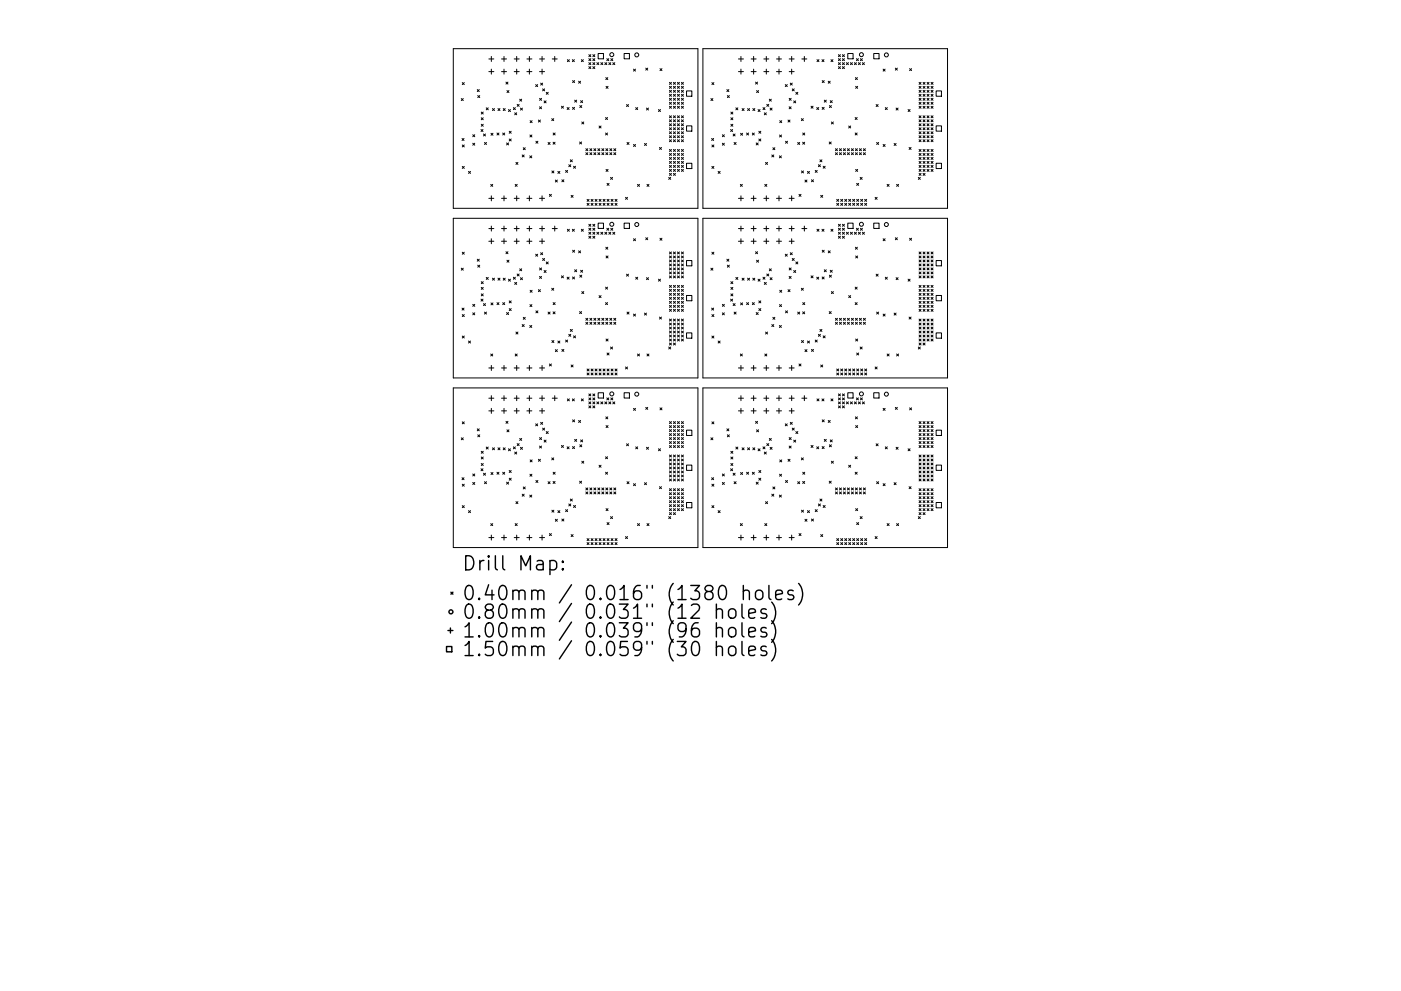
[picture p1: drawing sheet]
<svg xmlns="http://www.w3.org/2000/svg" width="297mm" height="210mm" viewBox="0 0 297 210" stroke-linecap="round" stroke-linejoin="round" font-family="sans-serif">
<defs><g id="words">
<g font-size="4.2">
<text x="98" y="121.1">Drill Map:</text>
<text x="98" y="127.4">0.40mm / 0.016&quot; (1380 holes)</text>
<text x="98" y="131.3">0.80mm / 0.031&quot; (12 holes)</text>
<text x="98" y="135.3">1.00mm / 0.039&quot; (96 holes)</text>
<text x="98" y="139.2">1.50mm / 0.059&quot; (30 holes)</text>
</g>
</g></defs>
<g fill="none" stroke="#000" stroke-width=".21">
<path d="M96.1 10.3h51.9v33.9h-51.9zM98 17.5l.4 .4M98.4 17.5l-.4 .4M101.2 19l.4 .4M101.6 19l-.4 .4M103.6 12.5h1.1M103.6 15.2h1.1M104.2 12v1M104.2 14.7v1M106.3 12.5h1.1M106.3 15.2h1.1M106.9 12v1"/>
<path d="M106.9 14.7v1M107.3 17.4l.4 .4M107.5 19.2l.4 .4M107.7 17.4l-.4 .4M107.9 19.2l-.4 .4M109 12.5h1.1M109 15.2h1.1M109.5 12v1M109.5 14.7v1M111.7 12.5h1.1M111.7 15.2h1.1M112.2 12v1"/>
<path d="M112.2 14.7v1M113.6 17.9l.4 .5M114 17.9l-.4 .5M114.4 12.5h1.1M114.4 15.2h1.1M114.6 17.6l.5 .5M114.9 12v1M114.9 14.7v1M115 18.9l.5 .4M115.1 17.6l-.5 .5M115.5 18.9l-.5 .4M115.8 19.6l.4 .4"/>
<path d="M116.2 19.6l-.4 .4M117.1 12.5h1M117.6 12v1M120.3 12.7l.4 .4M120.7 12.7l-.4 .4M121.4 12.7l.4 .4M121.4 17.1l.4 .4M121.8 12.7l-.4 .4M121.8 17.1l-.4 .4M122.7 17.2l.4 .5M123.1 17.2l-.4 .5M123.3 12.7l.4 .4"/>
<path d="M123.7 12.7l-.4 .4M124.8 11.6l.5 .4M124.8 12.4l.5 .5M124.8 13.3l.5 .4M124.8 14.1l.5 .5M125.3 11.6l-.5 .4M125.3 12.4l-.5 .5M125.3 13.3l-.5 .4M125.3 14.1l-.5 .5M125.7 12.4l.4 .5M125.7 13.3l.4 .4M125.7 14.1l.4 .5"/>
<path d="M125.7 11.6l.4 .4M126.1 11.6l-.4 .4M126.1 12.4l-.4 .5M126.1 13.3l-.4 .4M126.1 14.1l-.4 .5M126.5 13.3l.5 .4M126.8 11.4h1.1v1.1h-1.1zM127 13.3l-.5 .4M127.4 13.3l.4 .4M127.8 13.3l-.4 .4M128.2 13.3l.5 .4M128.4 16.5l.5 .4"/>
<path d="M128.5 18.3l.4 .4M128.7 13.3l-.5 .4M128.7 12.4l.4 .5M128.9 16.5l-.5 .4M128.9 18.3l-.4 .4M129.1 12.4l-.4 .5M129.1 13.3l.4 .4M129.5 13.3l-.4 .4M129.5 12.4l.4 .5M129.9 12.4l-.4 .5M129.9 13.3l.4 .4M130.3 13.3l-.4 .4"/>
<path d="M132.3 11.4h1.2v1.1h-1.2zM134.3 14.7l.4 .4M134.7 14.7l-.4 .4M136.9 14.5l.4 .4M137.3 14.5l-.4 .4M139.9 14.6l.5 .4M140.4 14.6l-.5 .4M141.9 17.5l.5 .4M141.9 18.3l.5 .4M141.9 19.2l.5 .4M142.4 17.5l-.5 .4M142.4 18.3l-.5 .4"/>
<path d="M142.4 19.2l-.5 .4M142.8 18.3l.4 .4M142.8 19.2l.4 .4M142.8 17.5l.4 .4M143.2 19.2l-.4 .4M143.2 17.5l-.4 .4M143.2 18.3l-.4 .4M143.6 19.2l.5 .4M143.6 18.3l.5 .4M143.6 17.5l.5 .4M144.1 18.3l-.5 .4M144.1 19.2l-.5 .4"/>
<path d="M144.1 17.5l-.5 .4M144.5 19.2l.4 .4M144.5 18.3l.4 .4M144.5 17.5l.4 .4M144.9 17.5l-.4 .4M144.9 18.3l-.4 .4M144.9 19.2l-.4 .4M145.6 19.3h1.1v1.1h-1.1zM149 10.3h51.9v33.9h-51.9zM150.9 17.5l.5 .4M151.4 17.5l-.5 .4M154.1 19l.4 .4"/>
<path d="M154.5 19l-.4 .4M156.6 12.5h1M156.6 15.2h1M157.1 12v1M157.1 14.7v1M159.3 12.5h1M159.3 15.2h1M159.8 12v1M159.8 14.7v1M160.2 17.4l.4 .4M160.4 19.2l.4 .4M160.6 17.4l-.4 .4"/>
<path d="M160.8 19.2l-.4 .4M161.9 12.5h1.1M161.9 15.2h1.1M162.5 12v1M162.5 14.7v1M164.6 12.5h1.1M164.6 15.2h1.1M165.2 12v1M165.2 14.7v1M166.5 17.9l.4 .5M166.9 17.9l-.4 .5M167.3 12.5h1.1"/>
<path d="M167.3 15.2h1.1M167.6 17.6l.4 .5M167.8 12v1M167.8 14.7v1M168 18.9l.4 .4M168 17.6l-.4 .5M168.4 18.9l-.4 .4M168.7 19.6l.5 .4M169.2 19.6l-.5 .4M170 12.5h1.1M170.5 12v1M173.2 12.7l.4 .4"/>
<path d="M173.6 12.7l-.4 .4M174.3 12.7l.4 .4M174.3 17.1l.5 .4M174.7 12.7l-.4 .4M174.8 17.1l-.5 .4M175.6 17.2l.4 .5M176 17.2l-.4 .5M176.2 12.7l.4 .4M176.6 12.7l-.4 .4M177.8 11.6l.4 .4M177.8 12.4l.4 .5M177.8 13.3l.4 .4"/>
<path d="M177.8 14.1l.4 .5M178.2 14.1l-.4 .5M178.2 11.6l-.4 .4M178.2 12.4l-.4 .5M178.2 13.3l-.4 .4M178.6 12.4l.4 .5M178.6 13.3l.4 .4M178.6 14.1l.4 .5M178.6 11.6l.4 .4M179 13.3l-.4 .4M179 11.6l-.4 .4M179 12.4l-.4 .5"/>
<path d="M179 14.1l-.4 .5M179.5 13.3l.4 .4M179.7 11.4h1.2v1.1h-1.2zM179.9 13.3l-.4 .4M180.3 13.3l.4 .4M180.7 13.3l-.4 .4M181.2 13.3l.4 .4M181.4 16.5l.4 .4M181.4 18.3l.4 .4M181.6 13.3l-.4 .4M181.6 12.4l.4 .5M181.8 16.5l-.4 .4"/>
<path d="M181.8 18.3l-.4 .4M182 12.4l-.4 .5M182 13.3l.4 .4M182.4 13.3l-.4 .4M182.4 12.4l.4 .5M182.8 12.4l-.4 .5M182.8 13.3l.5 .4M183.3 13.3l-.5 .4M185.3 11.4h1.1v1.1h-1.1zM187.2 14.7l.5 .4M187.7 14.7l-.5 .4M189.8 14.5l.5 .4"/>
<path d="M190.3 14.5l-.5 .4M192.9 14.6l.4 .4M193.3 14.6l-.4 .4M194.9 17.5l.4 .4M194.9 18.3l.4 .4M194.9 19.2l.4 .4M195.3 17.5l-.4 .4M195.3 18.3l-.4 .4M195.3 19.2l-.4 .4M195.7 18.3l.4 .4M195.7 19.2l.4 .4M195.7 17.5l.4 .4"/>
<path d="M196.1 17.5l-.4 .4M196.1 18.3l-.4 .4M196.1 19.2l-.4 .4M196.6 19.2l.4 .4M196.6 18.3l.4 .4M196.6 17.5l.4 .4M197 17.5l-.4 .4M197 18.3l-.4 .4M197 19.2l-.4 .4M197.4 19.2l.4 .4M197.4 18.3l.4 .4M197.4 17.5l.4 .4"/>
<path d="M197.8 17.5l-.4 .4M197.8 18.3l-.4 .4M197.8 19.2l-.4 .4M198.5 19.3h1.1v1.1h-1.1zM97.8 20.9l.4 .4M98 29.4l.4 .4M98 30.8l.4 .4M98 35.3l.4 .4M98.2 20.9l-.4 .4M98.4 29.4l-.4 .4M98.4 30.8l-.4 .4M98.4 35.3l-.4 .4"/>
<path d="M99.3 36.4l.5 .4M99.8 36.4l-.5 .4M100.2 28.6l.5 .4M100.2 30.4l.5 .4M100.7 28.6l-.5 .4M100.7 30.4l-.5 .4M101.3 20.3l.4 .4M101.7 20.3l-.4 .4M102 27.5l.4 .4M102 23.8l.5 .4M102 25l.5 .4M102 26.4l.5 .4"/>
<path d="M102.4 27.5l-.4 .4M102.5 23.8l-.5 .4M102.5 25l-.5 .4M102.5 26.4l-.5 .4M102.5 28.4l.4 .5M102.7 30.2l.4 .5M102.9 28.4l-.4 .5M103.1 22.9l.4 .4M103.1 30.2l-.4 .5M103.5 22.9l-.4 .4M104 39.1l.5 .4M104.1 28.3l.4 .4"/>
<path d="M104.4 23l.4 .5M104.5 39.1l-.5 .4M104.5 28.3l-.4 .4M104.8 23l-.4 .5M105.4 28.2l.4 .4M105.6 23l.4 .5M105.8 28.2l-.4 .4M106 23l-.4 .5M106.6 28.2l.4 .4M106.7 23l.4 .5M107 28.2l-.4 .4M107.1 23l-.4 .5"/>
<path d="M107.4 30.3l.4 .4M107.8 23.2l.4 .5M107.8 30.3l-.4 .4M108 29.5l.4 .4M108 27.9l.4 .4M108.2 23.2l-.4 .5M108.4 29.5l-.4 .4M108.4 27.9l-.4 .4M108.8 22.8l.5 .5M109.1 23.9l.4 .5M109.2 39.1l.5 .4M109.3 22.8l-.5 .5"/>
<path d="M109.4 34.5l.4 .4M109.5 23.9l-.4 .5M109.6 22.1l.5 .5M109.7 39.1l-.5 .4M109.8 34.5l-.4 .4M110.1 22.1l-.5 .5M110.2 21l.4 .5M110.3 22.9l.5 .5M110.6 21l-.4 .5M110.7 32.9l.4 .4M110.8 22.9l-.5 .5M110.9 31.3l.5 .5"/>
<path d="M111.1 32.9l-.4 .4M111.4 31.3l-.5 .5M112.3 33.1l.4 .4M112.4 28.6l.4 .5M112.4 25.6l.4 .4M112.7 33.1l-.4 .4M112.8 28.6l-.4 .5M112.8 25.6l-.4 .4M113.6 30l.4 .4M114 30l-.4 .4M114.2 25.5l.4 .4M114.4 22.7l.4 .4"/>
<path d="M114.4 20.9l.4 .4M114.6 25.5l-.4 .4M114.8 22.7l-.4 .4M114.8 20.9l-.4 .4M115.4 21.4l.4 .4M115.8 21.4l-.4 .4M116.2 30.2l.4 .4M116.6 30.2l-.4 .4M117 25.2l.4 .4M117 36.3l.4 .4M117.3 30.2l.4 .4M117.3 28.2l.4 .4"/>
<path d="M117.4 25.2l-.4 .4M117.4 36.3l-.4 .4M117.7 30.2l-.4 .4M117.7 28.2l-.4 .4M117.7 38.2l.5 .4M118.2 38.2l-.5 .4M118.3 36.4l.4 .4M118.7 36.4l-.4 .4M119 22.5l.5 .5M119.1 38.1l.5 .5M119.5 22.5l-.5 .5M119.6 38.1l-.5 .5"/>
<path d="M119.9 36.2l.4 .4M120.2 22.8l.5 .4M120.3 36.2l-.4 .4M120.6 34.9l.4 .5M120.7 22.8l-.5 .4M120.9 33.9l.4 .4M121 34.9l-.4 .5M121.3 33.9l-.4 .4M121.4 22.8l.4 .4M121.6 35.3l.4 .4M121.8 22.8l-.4 .4M121.8 21.2l.5 .5"/>
<path d="M122 35.3l-.4 .4M122.3 21.2l-.5 .5M122.9 30.1l.4 .4M122.9 22.4l.4 .4M123.1 21.4l.4 .4M123.3 30.1l-.4 .4M123.3 25.9l.5 .4M123.3 22.4l-.4 .4M123.5 21.4l-.4 .4M123.8 25.9l-.5 .4M124.2 32.4l.4 .4M124.2 31.5l.4 .5"/>
<path d="M124.6 31.5l-.4 .5M124.6 32.4l-.4 .4M125.1 32.4l.4 .4M125.1 31.5l.4 .5M125.5 31.5l-.4 .5M125.5 32.4l-.4 .4M125.9 32.4l.4 .4M125.9 31.5l.4 .5M126.3 31.5l-.4 .5M126.3 32.4l-.4 .4M126.7 32.4l.5 .4M126.7 31.5l.5 .5"/>
<path d="M127 26.7l.4 .5M127.2 31.5l-.5 .5M127.2 32.4l-.5 .4M127.4 26.7l-.4 .5M127.6 32.4l.4 .4M127.6 31.5l.4 .5M128 31.5l-.4 .5M128 32.4l-.4 .4M128.4 24.9l.4 .5M128.4 28.2l.4 .4M128.4 32.4l.5 .4M128.4 31.5l.5 .5"/>
<path d="M128.5 35.9l.4 .5M128.7 38.9l.4 .4M128.8 24.9l-.4 .5M128.8 28.2l-.4 .4M128.9 31.5l-.5 .5M128.9 32.4l-.5 .4M128.9 35.9l-.4 .5M129.1 38.9l-.4 .4M129.3 32.4l.4 .4M129.3 31.5l.4 .5M129.4 37.6l.5 .5M129.7 31.5l-.4 .5"/>
<path d="M129.7 32.4l-.4 .4M129.9 37.6l-.5 .5M130.1 32.4l.5 .4M130.1 31.5l.5 .5M130.6 32.4l-.5 .4M130.6 31.5l-.5 .5M132.8 22.2l.5 .4M132.9 30.2l.5 .5M133.3 22.2l-.5 .4M133.4 30.2l-.5 .5M134.3 30.7l.4 .4M134.7 30.7l-.4 .4"/>
<path d="M134.8 22.8l.4 .5M135.2 39.1l.4 .4M135.2 22.8l-.4 .5M135.6 39.1l-.4 .4M136.6 30.4l.5 .5M137.1 30.4l-.5 .5M137.1 22.9l.4 .4M137.2 39.1l.4 .4M137.5 22.9l-.4 .4M137.6 39.1l-.4 .4M139.6 23.2l.4 .5M139.8 31.3l.4 .4"/>
<path d="M140 23.2l-.4 .5M140.2 31.3l-.4 .4M141.8 37.6l.4 .5M141.9 34.2l.5 .5M141.9 31.7l.5 .4M141.9 33.4l.5 .4M141.9 20l.5 .4M141.9 20.9l.5 .4M141.9 21.7l.5 .4M141.9 22.6l.5 .4M141.9 24.6l.5 .4M141.9 25.4l.5 .4"/>
<path d="M141.9 26.3l.5 .4M141.9 27.1l.5 .4M141.9 28l.5 .4M141.9 28.8l.5 .4M141.9 29.6l.5 .5M141.9 32.6l.5 .4M141.9 35.1l.5 .4M141.9 35.9l.5 .5M141.9 36.8l.5 .4M142.2 37.6l-.4 .5M142.4 20l-.5 .4M142.4 28.8l-.5 .4"/>
<path d="M142.4 27.1l-.5 .4M142.4 26.3l-.5 .4M142.4 28l-.5 .4M142.4 32.6l-.5 .4M142.4 22.6l-.5 .4M142.4 35.1l-.5 .4M142.4 20.9l-.5 .4M142.4 21.7l-.5 .4M142.4 24.6l-.5 .4M142.4 25.4l-.5 .4M142.4 29.6l-.5 .5M142.4 31.7l-.5 .4"/>
<path d="M142.4 33.4l-.5 .4M142.4 34.2l-.5 .5M142.4 35.9l-.5 .5M142.4 36.8l-.5 .4M142.8 35.1l.4 .4M142.8 32.6l.4 .4M142.8 34.2l.4 .5M142.8 20l.4 .4M142.8 21.7l.4 .4M142.8 22.6l.4 .4M142.8 25.4l.4 .4M142.8 26.3l.4 .4"/>
<path d="M142.8 27.1l.4 .4M142.8 28l.4 .4M142.8 28.8l.4 .4M142.8 29.6l.4 .5M142.8 33.4l.4 .4M142.8 35.9l.4 .5M142.8 36.8l.4 .4M142.8 20.9l.4 .4M142.8 24.6l.4 .4M142.8 31.7l.4 .4M143.2 28l-.4 .4M143.2 26.3l-.4 .4"/>
<path d="M143.2 25.4l-.4 .4M143.2 27.1l-.4 .4M143.2 31.7l-.4 .4M143.2 29.6l-.4 .5M143.2 21.7l-.4 .4M143.2 34.2l-.4 .5M143.2 20l-.4 .4M143.2 20.9l-.4 .4M143.2 24.6l-.4 .4M143.2 28.8l-.4 .4M143.2 32.6l-.4 .4M143.2 33.4l-.4 .4"/>
<path d="M143.2 35.1l-.4 .4M143.2 35.9l-.4 .5M143.2 22.6l-.4 .4M143.2 36.8l-.4 .4M143.6 35.9l.5 .5M143.6 33.4l.5 .4M143.6 35.1l.5 .4M143.6 20l.5 .4M143.6 20.9l.5 .4M143.6 22.6l.5 .4M143.6 26.3l.5 .4M143.6 27.1l.5 .4"/>
<path d="M143.6 28l.5 .4M143.6 28.8l.5 .4M143.6 29.6l.5 .5M143.6 34.2l.5 .5M143.6 21.7l.5 .4M143.6 25.4l.5 .4M143.6 32.6l.5 .4M143.6 24.6l.5 .4M143.6 31.7l.5 .4M144.1 27.1l-.5 .4M144.1 25.4l-.5 .4M144.1 24.6l-.5 .4"/>
<path d="M144.1 26.3l-.5 .4M144.1 28.8l-.5 .4M144.1 20.9l-.5 .4M144.1 33.4l-.5 .4M144.1 20l-.5 .4M144.1 28l-.5 .4M144.1 31.7l-.5 .4M144.1 32.6l-.5 .4M144.1 34.2l-.5 .5M144.1 35.1l-.5 .4M144.1 21.7l-.5 .4M144.1 35.9l-.5 .5"/>
<path d="M144.1 22.6l-.5 .4M144.1 29.6l-.5 .5M144.5 34.2l.4 .5M144.5 35.9l.4 .5M144.5 20l.4 .4M144.5 20.9l.4 .4M144.5 21.7l.4 .4M144.5 27.1l.4 .4M144.5 28l.4 .4M144.5 28.8l.4 .4M144.5 29.6l.4 .5M144.5 35.1l.4 .4"/>
<path d="M144.5 22.6l.4 .4M144.5 26.3l.4 .4M144.5 25.4l.4 .4M144.5 32.6l.4 .4M144.5 24.6l.4 .4M144.5 31.7l.4 .4M144.5 33.4l.4 .4M144.9 26.3l-.4 .4M144.9 22.6l-.4 .4M144.9 24.6l-.4 .4M144.9 25.4l-.4 .4M144.9 35.9l-.4 .5"/>
<path d="M144.9 28l-.4 .4M144.9 29.6l-.4 .5M144.9 20l-.4 .4M144.9 32.6l-.4 .4M144.9 27.1l-.4 .4M144.9 31.7l-.4 .4M144.9 33.4l-.4 .4M144.9 34.2l-.4 .5M144.9 20.9l-.4 .4M144.9 35.1l-.4 .4M144.9 21.7l-.4 .4M144.9 28.8l-.4 .4"/>
<path d="M145.6 26.7h1.1v1.1h-1.1zM145.6 34.6h1.1v1.2h-1.1zM150.7 20.9l.4 .4M150.9 29.4l.4 .4M150.9 30.8l.5 .4M150.9 35.3l.5 .4M151.1 20.9l-.4 .4M151.3 29.4l-.4 .4M151.4 30.8l-.5 .4M151.4 35.3l-.5 .4M152.3 36.4l.4 .4M152.7 36.4l-.4 .4"/>
<path d="M153.2 28.6l.4 .4M153.2 30.4l.4 .4M153.6 28.6l-.4 .4M153.6 30.4l-.4 .4M154.2 20.3l.4 .4M154.6 20.3l-.4 .4M154.9 27.5l.4 .4M155 23.8l.4 .4M155 25l.4 .4M155 26.4l.4 .4M155.3 27.5l-.4 .4M155.4 26.4l-.4 .4"/>
<path d="M155.4 23.8l-.4 .4M155.4 25l-.4 .4M155.4 28.4l.5 .5M155.6 30.2l.5 .5M155.9 28.4l-.5 .5M156 22.9l.4 .4M156.1 30.2l-.5 .5M156.4 22.9l-.4 .4M157 39.1l.4 .4M157 28.3l.4 .4M157.3 23l.5 .5M157.4 39.1l-.4 .4"/>
<path d="M157.4 28.3l-.4 .4M157.8 23l-.5 .5M158.3 28.2l.4 .4M158.5 23l.4 .5M158.7 28.2l-.4 .4M158.9 23l-.4 .5M159.5 28.2l.4 .4M159.6 23l.4 .5M159.9 28.2l-.4 .4M160 23l-.4 .5M160.3 30.3l.5 .4M160.7 23.2l.4 .5"/>
<path d="M160.8 30.3l-.5 .4M160.9 29.5l.4 .4M160.9 27.9l.4 .4M161.1 23.2l-.4 .5M161.3 29.5l-.4 .4M161.3 27.9l-.4 .4M161.8 22.8l.4 .5M162 23.9l.5 .5M162.2 39.1l.4 .4M162.2 22.8l-.4 .5M162.3 34.5l.4 .4M162.5 23.9l-.5 .5"/>
<path d="M162.6 22.1l.4 .5M162.6 39.1l-.4 .4M162.7 34.5l-.4 .4M163 22.1l-.4 .5M163.1 21l.4 .5M163.3 22.9l.4 .5M163.5 21l-.4 .5M163.6 32.9l.5 .4M163.7 22.9l-.4 .5M163.9 31.3l.4 .5M164.1 32.9l-.5 .4M164.3 31.3l-.4 .5"/>
<path d="M165.2 33.1l.5 .4M165.3 28.6l.4 .5M165.3 25.6l.4 .4M165.7 33.1l-.5 .4M165.7 28.6l-.4 .5M165.7 25.6l-.4 .4M166.5 30l.5 .4M167 30l-.5 .4M167.1 25.5l.4 .4M167.3 22.7l.4 .4M167.3 20.9l.4 .4M167.5 25.5l-.4 .4"/>
<path d="M167.7 22.7l-.4 .4M167.7 20.9l-.4 .4M168.3 21.4l.4 .4M168.7 21.4l-.4 .4M169.1 30.2l.5 .4M169.6 30.2l-.5 .4M169.9 25.2l.4 .4M169.9 36.3l.5 .4M170.2 30.2l.4 .4M170.2 28.2l.4 .4M170.3 25.2l-.4 .4M170.4 36.3l-.5 .4"/>
<path d="M170.6 30.2l-.4 .4M170.6 28.2l-.4 .4M170.7 38.2l.4 .4M171.1 38.2l-.4 .4M171.2 36.4l.4 .4M171.6 36.4l-.4 .4M172 22.5l.4 .5M172.1 38.1l.4 .5M172.4 22.5l-.4 .5M172.5 38.1l-.4 .5M172.8 36.2l.5 .4M173.2 22.8l.4 .4"/>
<path d="M173.3 36.2l-.5 .4M173.5 34.9l.4 .5M173.6 22.8l-.4 .4M173.8 33.9l.5 .4M173.9 34.9l-.4 .5M174.3 33.9l-.5 .4M174.3 22.8l.4 .4M174.5 35.3l.4 .4M174.7 22.8l-.4 .4M174.8 21.2l.4 .5M174.9 35.3l-.4 .4M175.2 21.2l-.4 .5"/>
<path d="M175.8 30.1l.4 .4M175.8 22.4l.5 .4M176 21.4l.5 .4M176.2 30.1l-.4 .4M176.3 25.9l.4 .4M176.3 22.4l-.5 .4M176.5 21.4l-.5 .4M176.7 25.9l-.4 .4M177.1 32.4l.5 .4M177.1 31.5l.5 .5M177.6 31.5l-.5 .5M177.6 32.4l-.5 .4"/>
<path d="M178 31.5l.4 .5M178 32.4l.4 .4M178.4 31.5l-.4 .5M178.4 32.4l-.4 .4M178.8 31.5l.4 .5M178.8 32.4l.4 .4M179.2 31.5l-.4 .5M179.2 32.4l-.4 .4M179.7 32.4l.4 .4M179.7 31.5l.4 .5M179.9 26.7l.5 .5M180.1 31.5l-.4 .5"/>
<path d="M180.1 32.4l-.4 .4M180.4 26.7l-.5 .5M180.5 32.4l.4 .4M180.5 31.5l.4 .5M180.9 31.5l-.4 .5M180.9 32.4l-.4 .4M181.3 24.9l.4 .5M181.3 28.2l.4 .4M181.4 32.4l.4 .4M181.4 31.5l.4 .5M181.4 35.9l.4 .5M181.6 38.9l.5 .4"/>
<path d="M181.7 28.2l-.4 .4M181.7 24.9l-.4 .5M181.8 31.5l-.4 .5M181.8 32.4l-.4 .4M181.8 35.9l-.4 .5M182.1 38.9l-.5 .4M182.2 32.4l.4 .4M182.2 31.5l.4 .5M182.4 37.6l.4 .5M182.6 31.5l-.4 .5M182.6 32.4l-.4 .4M182.8 37.6l-.4 .5"/>
<path d="M183.1 32.4l.4 .4M183.1 31.5l.4 .5M183.5 32.4l-.4 .4M183.5 31.5l-.4 .5M185.8 22.2l.4 .4M185.9 30.2l.4 .5M186.2 22.2l-.4 .4M186.3 30.2l-.4 .5M187.2 30.7l.5 .4M187.7 30.7l-.5 .4M187.7 22.8l.4 .5M188.1 39.1l.4 .4"/>
<path d="M188.1 22.8l-.4 .5M188.5 39.1l-.4 .4M189.6 30.4l.4 .5M190 22.9l.4 .4M190 30.4l-.4 .5M190.1 39.1l.4 .4M190.4 22.9l-.4 .4M190.5 39.1l-.4 .4M192.5 23.2l.5 .5M192.7 31.3l.5 .4M193 23.2l-.5 .5M193.2 31.3l-.5 .4"/>
<path d="M194.7 37.6l.4 .5M194.9 34.2l.4 .5M194.9 31.7l.4 .4M194.9 33.4l.4 .4M194.9 20l.4 .4M194.9 20.9l.4 .4M194.9 21.7l.4 .4M194.9 22.6l.4 .4M194.9 24.6l.4 .4M194.9 25.4l.4 .4M194.9 26.3l.4 .4M194.9 27.1l.4 .4"/>
<path d="M194.9 28l.4 .4M194.9 28.8l.4 .4M194.9 29.6l.4 .5M194.9 32.6l.4 .4M194.9 35.1l.4 .4M194.9 35.9l.4 .5M194.9 36.8l.4 .4M195.1 37.6l-.4 .5M195.3 25.4l-.4 .4M195.3 24.6l-.4 .4M195.3 31.7l-.4 .4M195.3 28.8l-.4 .4"/>
<path d="M195.3 27.1l-.4 .4M195.3 26.3l-.4 .4M195.3 28l-.4 .4M195.3 32.6l-.4 .4M195.3 22.6l-.4 .4M195.3 35.1l-.4 .4M195.3 20l-.4 .4M195.3 20.9l-.4 .4M195.3 21.7l-.4 .4M195.3 29.6l-.4 .5M195.3 33.4l-.4 .4M195.3 34.2l-.4 .5"/>
<path d="M195.3 35.9l-.4 .5M195.3 36.8l-.4 .4M195.7 35.1l.4 .4M195.7 32.6l.4 .4M195.7 34.2l.4 .5M195.7 20l.4 .4M195.7 20.9l.4 .4M195.7 21.7l.4 .4M195.7 22.6l.4 .4M195.7 25.4l.4 .4M195.7 26.3l.4 .4M195.7 27.1l.4 .4"/>
<path d="M195.7 28l.4 .4M195.7 28.8l.4 .4M195.7 29.6l.4 .5M195.7 33.4l.4 .4M195.7 35.9l.4 .5M195.7 36.8l.4 .4M195.7 24.6l.4 .4M195.7 31.7l.4 .4M196.1 24.6l-.4 .4M196.1 21.7l-.4 .4M196.1 28l-.4 .4M196.1 26.3l-.4 .4"/>
<path d="M196.1 36.8l-.4 .4M196.1 25.4l-.4 .4M196.1 31.7l-.4 .4M196.1 29.6l-.4 .5M196.1 34.2l-.4 .5M196.1 20l-.4 .4M196.1 20.9l-.4 .4M196.1 28.8l-.4 .4M196.1 32.6l-.4 .4M196.1 33.4l-.4 .4M196.1 35.1l-.4 .4M196.1 35.9l-.4 .5"/>
<path d="M196.1 22.6l-.4 .4M196.1 27.1l-.4 .4M196.6 35.9l.4 .5M196.6 33.4l.4 .4M196.6 35.1l.4 .4M196.6 20l.4 .4M196.6 20.9l.4 .4M196.6 22.6l.4 .4M196.6 26.3l.4 .4M196.6 27.1l.4 .4M196.6 28l.4 .4M196.6 28.8l.4 .4"/>
<path d="M196.6 29.6l.4 .5M196.6 34.2l.4 .5M196.6 25.4l.4 .4M196.6 32.6l.4 .4M196.6 21.7l.4 .4M196.6 24.6l.4 .4M196.6 31.7l.4 .4M197 20.9l-.4 .4M197 27.1l-.4 .4M197 25.4l-.4 .4M197 35.9l-.4 .5M197 24.6l-.4 .4"/>
<path d="M197 28.8l-.4 .4M197 29.6l-.4 .5M197 33.4l-.4 .4M197 20l-.4 .4M197 28l-.4 .4M197 31.7l-.4 .4M197 34.2l-.4 .5M197 35.1l-.4 .4M197 21.7l-.4 .4M197 26.3l-.4 .4M197 22.6l-.4 .4M197 32.6l-.4 .4"/>
<path d="M197.4 34.2l.4 .5M197.4 35.9l.4 .5M197.4 20l.4 .4M197.4 20.9l.4 .4M197.4 21.7l.4 .4M197.4 27.1l.4 .4M197.4 28l.4 .4M197.4 28.8l.4 .4M197.4 29.6l.4 .5M197.4 35.1l.4 .4M197.4 26.3l.4 .4M197.4 33.4l.4 .4"/>
<path d="M197.4 22.6l.4 .4M197.4 25.4l.4 .4M197.4 32.6l.4 .4M197.4 24.6l.4 .4M197.4 31.7l.4 .4M197.8 20l-.4 .4M197.8 26.3l-.4 .4M197.8 22.6l-.4 .4M197.8 24.6l-.4 .4M197.8 35.1l-.4 .4M197.8 35.9l-.4 .5M197.8 28l-.4 .4"/>
<path d="M197.8 28.8l-.4 .4M197.8 29.6l-.4 .5M197.8 32.6l-.4 .4M197.8 27.1l-.4 .4M197.8 33.4l-.4 .4M197.8 34.2l-.4 .5M197.8 20.9l-.4 .4M197.8 25.4l-.4 .4M197.8 21.7l-.4 .4M197.8 31.7l-.4 .4M198.5 26.7h1.1v1.1h-1.1zM198.5 34.6h1.1v1.2h-1.1z"/>
<path d="M96.1 46.3h51.9v33.9h-51.9zM97.8 56.9l.4 .4M98 53.5l.4 .4M98.2 56.9l-.4 .4M98.4 53.5l-.4 .4M101.2 55l.4 .4M101.3 56.3l.4 .4M101.6 55l-.4 .4M101.7 56.3l-.4 .4M102 59.8l.5 .4M102.5 59.8l-.5 .4M103.1 58.9l.4 .4"/>
<path d="M103.5 58.9l-.4 .4M103.6 42.1h1.1M103.6 48.5h1.1M103.6 51.2h1.1M104.2 41.6v1M104.2 48v1M104.2 50.7v1M104.4 59l.4 .4M104.8 59l-.4 .4M105.6 59l.4 .4M106 59l-.4 .4M106.3 42.1h1.1"/>
<path d="M106.3 48.5h1.1M106.3 51.2h1.1M106.7 59l.4 .4M106.9 41.6v1M106.9 48v1M106.9 50.7v1M107.1 59l-.4 .4M107.3 53.4l.4 .4M107.5 55.2l.4 .4M107.7 53.4l-.4 .4M107.8 59.2l.4 .5M107.9 55.2l-.4 .4"/>
<path d="M108.2 59.2l-.4 .5M108.8 58.8l.5 .4M109 42.1h1.1M109 48.5h1.1M109 51.2h1.1M109.1 59.9l.4 .4M109.3 58.8l-.5 .4M109.5 59.9l-.4 .4M109.5 41.6v1M109.5 48v1M109.5 50.7v1M109.6 58.1l.5 .5"/>
<path d="M110.1 58.1l-.5 .5M110.2 57l.4 .5M110.3 58.9l.5 .4M110.6 57l-.4 .5M110.8 58.9l-.5 .4M111.7 42.1h1.1M111.7 48.5h1.1M111.7 51.2h1.1M112.2 41.6v1M112.2 48v1M112.2 50.7v1M113.6 53.9l.4 .5"/>
<path d="M114 53.9l-.4 .5M114.4 58.6l.4 .5M114.4 42.1h1.1M114.4 48.5h1.1M114.4 51.2h1.1M114.4 56.9l.4 .4M114.6 53.6l.5 .4M114.8 58.6l-.4 .5M114.8 56.9l-.4 .4M114.9 41.6v1M114.9 48v1M114.9 50.7v1"/>
<path d="M115 54.8l.5 .5M115.1 53.6l-.5 .4M115.4 57.4l.4 .4M115.5 54.8l-.5 .5M115.8 57.4l-.4 .4M115.8 55.6l.4 .4M116.2 55.6l-.4 .4M116.5 41.2l.4 .5M116.9 41.2l-.4 .5M117.1 48.5h1M117.6 48v1M119 58.5l.5 .4"/>
<path d="M119.5 58.5l-.5 .4M120.2 58.8l.5 .4M120.3 48.6l.4 .5M120.7 58.8l-.5 .4M120.7 48.6l-.4 .5M121.1 41.4l.4 .5M121.4 48.6l.4 .5M121.4 58.8l.4 .4M121.4 53.1l.4 .4M121.5 41.4l-.4 .5M121.8 48.6l-.4 .5M121.8 58.8l-.4 .4"/>
<path d="M121.8 53.1l-.4 .4M121.8 57.2l.5 .5M122.3 57.2l-.5 .5M122.7 53.2l.4 .4M122.9 58.4l.4 .4M123.1 53.2l-.4 .4M123.1 57.3l.4 .5M123.3 48.6l.4 .5M123.3 58.4l-.4 .4M123.5 57.3l-.4 .5M123.7 48.6l-.4 .5M124.5 42.3l.4 .4"/>
<path d="M124.5 43.1l.4 .5M124.8 47.6l.5 .4M124.8 48.4l.5 .5M124.8 49.3l.5 .4M124.8 50.1l.5 .4M124.9 43.1l-.4 .5M124.9 42.3l-.4 .4M125.3 47.6l-.5 .4M125.3 48.4l-.5 .5M125.3 49.3l-.5 .4M125.3 50.1l-.5 .4M125.3 43.1l.4 .5"/>
<path d="M125.3 42.3l.4 .4M125.7 48.4l.4 .5M125.7 49.3l.4 .4M125.7 50.1l.4 .4M125.7 47.6l.4 .4M125.7 42.3l-.4 .4M125.7 43.1l-.4 .5M126.1 47.6l-.4 .4M126.1 48.4l-.4 .5M126.1 49.3l-.4 .4M126.1 50.1l-.4 .4M126.2 43.1l.4 .5"/>
<path d="M126.2 42.3l.4 .4M126.5 49.3l.5 .4M126.6 42.3l-.4 .4M126.6 43.1l-.4 .5M126.8 47.3h1.1v1.2h-1.1zM127 49.3l-.5 .4M127 43.1l.4 .5M127 42.3l.4 .4M127.4 49.3l.4 .4M127.4 42.3l-.4 .4M127.4 43.1l-.4 .5M127.8 49.3l-.4 .4"/>
<path d="M127.9 43.1l.4 .5M127.9 42.3l.4 .4M128.2 49.3l.5 .4M128.3 42.3l-.4 .4M128.3 43.1l-.4 .5M128.4 52.5l.5 .4M128.5 54.3l.4 .4M128.7 49.3l-.5 .4M128.7 48.4l.4 .5M128.7 43.1l.4 .5M128.7 42.3l.4 .4M128.9 52.5l-.5 .4"/>
<path d="M128.9 54.3l-.4 .4M129.1 48.4l-.4 .5M129.1 49.3l.4 .4M129.1 43.1l-.4 .5M129.1 42.3l-.4 .4M129.5 49.3l-.4 .4M129.5 48.4l.4 .5M129.6 43.1l.4 .5M129.6 42.3l.4 .4M129.9 48.4l-.4 .5M129.9 49.3l.4 .4M130 42.3l-.4 .4"/>
<path d="M130 43.1l-.4 .5M130.3 49.3l-.4 .4M130.4 43.1l.4 .5M130.4 42.3l.4 .4M130.8 42.3l-.4 .4M130.8 43.1l-.4 .5M132.3 47.3h1.2v1.2h-1.2zM132.6 41.9l.4 .4M132.8 58.2l.5 .4M133 41.9l-.4 .4M133.3 58.2l-.5 .4M134.3 50.7l.4 .4"/>
<path d="M134.7 50.7l-.4 .4M134.8 58.8l.4 .4M135.2 58.8l-.4 .4M136.9 50.4l.4 .5M137.1 58.9l.4 .4M137.3 50.4l-.4 .5M137.5 58.9l-.4 .4M139.6 59.2l.4 .5M139.9 50.5l.5 .5M140 59.2l-.4 .5M140.4 50.5l-.5 .5M141.9 54.3l.5 .4"/>
<path d="M141.9 53.5l.5 .4M141.9 55.2l.5 .4M141.9 56l.5 .4M141.9 56.8l.5 .5M141.9 57.7l.5 .4M141.9 58.5l.5 .5M142.4 56l-.5 .4M142.4 58.5l-.5 .5M142.4 56.8l-.5 .5M142.4 53.5l-.5 .4M142.4 54.3l-.5 .4M142.4 55.2l-.5 .4"/>
<path d="M142.4 57.7l-.5 .4M142.8 55.2l.4 .4M142.8 54.3l.4 .4M142.8 56l.4 .4M142.8 56.8l.4 .5M142.8 57.7l.4 .4M142.8 58.5l.4 .5M142.8 53.5l.4 .4M143.2 55.2l-.4 .4M143.2 57.7l-.4 .4M143.2 56l-.4 .4M143.2 53.5l-.4 .4"/>
<path d="M143.2 54.3l-.4 .4M143.2 56.8l-.4 .5M143.2 58.5l-.4 .5M143.6 56l.5 .4M143.6 55.2l.5 .4M143.6 56.8l.5 .5M143.6 57.7l.5 .4M143.6 58.5l.5 .5M143.6 54.3l.5 .4M143.6 53.5l.5 .4M144.1 54.3l-.5 .4M144.1 56.8l-.5 .5"/>
<path d="M144.1 55.2l-.5 .4M144.1 53.5l-.5 .4M144.1 56l-.5 .4M144.1 57.7l-.5 .4M144.1 58.5l-.5 .5M144.5 56.8l.4 .5M144.5 56l.4 .4M144.5 57.7l.4 .4M144.5 58.5l.4 .5M144.5 55.2l.4 .4M144.5 54.3l.4 .4M144.5 53.5l.4 .4"/>
<path d="M144.9 53.5l-.4 .4M144.9 58.5l-.4 .5M144.9 56l-.4 .4M144.9 54.3l-.4 .4M144.9 55.2l-.4 .4M144.9 56.8l-.4 .5M144.9 57.7l-.4 .4M145.6 55.3h1.1v1.1h-1.1zM149 46.3h51.9v33.9h-51.9zM150.7 56.9l.4 .4M150.9 53.5l.5 .4M151.1 56.9l-.4 .4"/>
<path d="M151.4 53.5l-.5 .4M154.1 55l.4 .4M154.2 56.3l.4 .4M154.5 55l-.4 .4M154.6 56.3l-.4 .4M155 59.8l.4 .4M155.4 59.8l-.4 .4M156 58.9l.4 .4M156.4 58.9l-.4 .4M156.6 42.1h1M156.6 48.5h1M156.6 51.2h1"/>
<path d="M157.1 41.6v1M157.1 48v1M157.1 50.7v1M157.3 59l.5 .4M157.8 59l-.5 .4M158.5 59l.4 .4M158.9 59l-.4 .4M159.3 42.1h1M159.3 48.5h1M159.3 51.2h1M159.6 59l.4 .4M159.8 41.6v1"/>
<path d="M159.8 48v1M159.8 50.7v1M160 59l-.4 .4M160.2 53.4l.4 .4M160.4 55.2l.4 .4M160.6 53.4l-.4 .4M160.7 59.2l.4 .5M160.8 55.2l-.4 .4M161.1 59.2l-.4 .5M161.8 58.8l.4 .4M161.9 42.1h1.1M161.9 48.5h1.1"/>
<path d="M161.9 51.2h1.1M162 59.9l.5 .4M162.2 58.8l-.4 .4M162.5 59.9l-.5 .4M162.5 41.6v1M162.5 48v1M162.5 50.7v1M162.6 58.1l.4 .5M163 58.1l-.4 .5M163.1 57l.4 .5M163.3 58.9l.4 .4M163.5 57l-.4 .5"/>
<path d="M163.7 58.9l-.4 .4M164.6 42.1h1.1M164.6 48.5h1.1M164.6 51.2h1.1M165.2 41.6v1M165.2 48v1M165.2 50.7v1M166.5 53.9l.4 .5M166.9 53.9l-.4 .5M167.3 58.6l.4 .5M167.3 42.1h1.1M167.3 48.5h1.1"/>
<path d="M167.3 51.2h1.1M167.3 56.9l.4 .4M167.6 53.6l.4 .4M167.7 58.6l-.4 .5M167.7 56.9l-.4 .4M167.8 41.6v1M167.8 48v1M167.8 50.7v1M168 54.8l.4 .5M168 53.6l-.4 .4M168.3 57.4l.4 .4M168.4 54.8l-.4 .5"/>
<path d="M168.7 57.4l-.4 .4M168.7 55.6l.5 .4M169.2 55.6l-.5 .4M169.4 41.2l.4 .5M169.8 41.2l-.4 .5M170 48.5h1.1M170.5 48v1M172 58.5l.4 .4M172.4 58.5l-.4 .4M173.2 58.8l.4 .4M173.2 48.6l.4 .5M173.6 58.8l-.4 .4"/>
<path d="M173.6 48.6l-.4 .5M174 41.4l.4 .5M174.3 48.6l.4 .5M174.3 58.8l.4 .4M174.3 53.1l.5 .4M174.4 41.4l-.4 .5M174.7 48.6l-.4 .5M174.7 58.8l-.4 .4M174.8 53.1l-.5 .4M174.8 57.2l.4 .5M175.2 57.2l-.4 .5M175.6 53.2l.4 .4"/>
<path d="M175.8 58.4l.5 .4M176 53.2l-.4 .4M176 57.3l.5 .5M176.2 48.6l.4 .5M176.3 58.4l-.5 .4M176.5 57.3l-.5 .5M176.6 48.6l-.4 .5M177.4 42.3l.4 .4M177.4 43.1l.4 .5M177.8 47.6l.4 .4M177.8 48.4l.4 .5M177.8 49.3l.4 .4"/>
<path d="M177.8 50.1l.4 .4M177.8 42.3l-.4 .4M177.8 43.1l-.4 .5M178.2 50.1l-.4 .4M178.2 47.6l-.4 .4M178.2 48.4l-.4 .5M178.2 49.3l-.4 .4M178.2 43.1l.5 .5M178.2 42.3l.5 .4M178.6 48.4l.4 .5M178.6 49.3l.4 .4M178.6 50.1l.4 .4"/>
<path d="M178.6 47.6l.4 .4M178.7 42.3l-.5 .4M178.7 43.1l-.5 .5M179 49.3l-.4 .4M179 47.6l-.4 .4M179 48.4l-.4 .5M179 50.1l-.4 .4M179.1 43.1l.4 .5M179.1 42.3l.4 .4M179.5 49.3l.4 .4M179.5 43.1l-.4 .5M179.5 42.3l-.4 .4"/>
<path d="M179.7 47.3h1.2v1.2h-1.2zM179.9 49.3l-.4 .4M179.9 43.1l.5 .5M179.9 42.3l.5 .4M180.3 49.3l.4 .4M180.4 42.3l-.5 .4M180.4 43.1l-.5 .5M180.7 49.3l-.4 .4M180.8 43.1l.4 .5M180.8 42.3l.4 .4M181.2 49.3l.4 .4M181.2 42.3l-.4 .4"/>
<path d="M181.2 43.1l-.4 .5M181.4 52.5l.4 .4M181.4 54.3l.4 .4M181.6 49.3l-.4 .4M181.6 48.4l.4 .5M181.6 43.1l.5 .5M181.6 42.3l.5 .4M181.8 52.5l-.4 .4M181.8 54.3l-.4 .4M182 48.4l-.4 .5M182 49.3l.4 .4M182.1 43.1l-.5 .5"/>
<path d="M182.1 42.3l-.5 .4M182.4 49.3l-.4 .4M182.4 48.4l.4 .5M182.5 43.1l.4 .5M182.5 42.3l.4 .4M182.8 48.4l-.4 .5M182.8 49.3l.5 .4M182.9 42.3l-.4 .4M182.9 43.1l-.4 .5M183.3 49.3l-.5 .4M183.3 43.1l.4 .5M183.3 42.3l.4 .4"/>
<path d="M183.7 43.1l-.4 .5M183.7 42.3l-.4 .4M185.3 47.3h1.1v1.2h-1.1zM185.5 41.9l.5 .4M185.8 58.2l.4 .4M186 41.9l-.5 .4M186.2 58.2l-.4 .4M187.2 50.7l.5 .4M187.7 50.7l-.5 .4M187.7 58.8l.4 .4M188.1 58.8l-.4 .4M189.8 50.4l.5 .5"/>
<path d="M190 58.9l.4 .4M190.3 50.4l-.5 .5M190.4 58.9l-.4 .4M192.5 59.2l.5 .5M192.9 50.5l.4 .5M193 59.2l-.5 .5M193.3 50.5l-.4 .5M194.9 54.3l.4 .4M194.9 53.5l.4 .4M194.9 55.2l.4 .4M194.9 56l.4 .4M194.9 56.8l.4 .5"/>
<path d="M194.9 57.7l.4 .4M194.9 58.5l.4 .5M195.3 58.5l-.4 .5M195.3 53.5l-.4 .4M195.3 54.3l-.4 .4M195.3 55.2l-.4 .4M195.3 56l-.4 .4M195.3 56.8l-.4 .5M195.3 57.7l-.4 .4M195.7 55.2l.4 .4M195.7 54.3l.4 .4M195.7 56l.4 .4"/>
<path d="M195.7 56.8l.4 .5M195.7 57.7l.4 .4M195.7 58.5l.4 .5M195.7 53.5l.4 .4M196.1 57.7l-.4 .4M196.1 53.5l-.4 .4M196.1 54.3l-.4 .4M196.1 55.2l-.4 .4M196.1 56l-.4 .4M196.1 56.8l-.4 .5M196.1 58.5l-.4 .5M196.6 56l.4 .4"/>
<path d="M196.6 55.2l.4 .4M196.6 56.8l.4 .5M196.6 57.7l.4 .4M196.6 58.5l.4 .5M196.6 54.3l.4 .4M196.6 53.5l.4 .4M197 53.5l-.4 .4M197 54.3l-.4 .4M197 55.2l-.4 .4M197 56l-.4 .4M197 57.7l-.4 .4M197 56.8l-.4 .5"/>
<path d="M197 58.5l-.4 .5M197.4 56.8l.4 .5M197.4 56l.4 .4M197.4 57.7l.4 .4M197.4 58.5l.4 .5M197.4 55.2l.4 .4M197.4 54.3l.4 .4M197.4 53.5l.4 .4M197.8 58.5l-.4 .5M197.8 53.5l-.4 .4M197.8 54.3l-.4 .4M197.8 55.2l-.4 .4"/>
<path d="M197.8 56.8l-.4 .5M197.8 56l-.4 .4M197.8 57.7l-.4 .4M198.5 55.3h1.1v1.1h-1.1zM98 65.4l.4 .4M98 66.7l.4 .5M98 71.3l.4 .4M98.4 65.4l-.4 .4M98.4 66.7l-.4 .5M98.4 71.3l-.4 .4M99.3 72.4l.5 .4M99.8 72.4l-.5 .4"/>
<path d="M100.2 64.6l.5 .4M100.2 66.4l.5 .4M100.7 64.6l-.5 .4M100.7 66.4l-.5 .4M102 63.5l.4 .4M102 61l.5 .4M102 62.4l.5 .4M102.4 63.5l-.4 .4M102.5 61l-.5 .4M102.5 62.4l-.5 .4M102.5 64.4l.4 .4M102.7 66.2l.4 .4"/>
<path d="M102.9 64.4l-.4 .4M103.1 66.2l-.4 .4M103.6 78.1h1.1M104 75.1l.5 .4M104.1 64.3l.4 .4M104.2 77.5v1.1M104.5 75.1l-.5 .4M104.5 64.3l-.4 .4M105.4 64.2l.4 .4M105.8 64.2l-.4 .4M106.3 78.1h1.1M106.6 64.2l.4 .4"/>
<path d="M106.9 77.5v1.1M107 64.2l-.4 .4M107.4 66.3l.4 .4M107.8 66.3l-.4 .4M108 65.5l.4 .4M108 63.8l.4 .5M108.4 65.5l-.4 .4M108.4 63.8l-.4 .5M109 78.1h1.1M109.2 75.1l.5 .4M109.4 70.4l.4 .5M109.5 77.5v1.1"/>
<path d="M109.7 75.1l-.5 .4M109.8 70.4l-.4 .5M110.7 68.9l.4 .4M110.9 67.3l.5 .4M111.1 68.9l-.4 .4M111.4 67.3l-.5 .4M111.7 78.1h1.1M112.2 77.5v1.1M112.3 69.1l.4 .4M112.4 64.6l.4 .4M112.4 61.6l.4 .4M112.7 69.1l-.4 .4"/>
<path d="M112.8 64.6l-.4 .4M112.8 61.6l-.4 .4M113.6 66l.4 .4M114 66l-.4 .4M114.2 61.5l.4 .4M114.4 78.1h1.1M114.6 61.5l-.4 .4M114.9 77.5v1.1M116.2 66.2l.4 .4M116.5 77.2l.4 .4M116.6 66.2l-.4 .4M116.9 77.2l-.4 .4"/>
<path d="M117 61.2l.4 .4M117 72.3l.4 .4M117.3 66.2l.4 .4M117.3 64.2l.4 .4M117.4 61.2l-.4 .4M117.4 72.3l-.4 .4M117.7 66.2l-.4 .4M117.7 64.2l-.4 .4M117.7 74.2l.5 .4M118.2 74.2l-.5 .4M118.3 72.4l.4 .4M118.7 72.4l-.4 .4"/>
<path d="M119.1 74.1l.5 .5M119.6 74.1l-.5 .5M119.9 72.1l.4 .5M120.3 72.1l-.4 .5M120.6 70.9l.4 .5M120.9 69.9l.4 .4M121 70.9l-.4 .5M121.1 77.4l.4 .5M121.3 69.9l-.4 .4M121.5 77.4l-.4 .5M121.6 71.3l.4 .4M122 71.3l-.4 .4"/>
<path d="M122.9 66.1l.4 .4M123.3 66.1l-.4 .4M123.3 61.9l.5 .4M123.8 61.9l-.5 .4M124.2 68.4l.4 .4M124.2 67.5l.4 .5M124.5 78.3l.4 .4M124.5 79.1l.4 .5M124.6 67.5l-.4 .5M124.6 68.4l-.4 .4M124.9 79.1l-.4 .5M124.9 78.3l-.4 .4"/>
<path d="M125.1 68.4l.4 .4M125.1 67.5l.4 .5M125.3 79.1l.4 .5M125.3 78.3l.4 .4M125.5 67.5l-.4 .5M125.5 68.4l-.4 .4M125.7 78.3l-.4 .4M125.7 79.1l-.4 .5M125.9 68.4l.4 .4M125.9 67.5l.4 .5M126.2 79.1l.4 .5M126.2 78.3l.4 .4"/>
<path d="M126.3 67.5l-.4 .5M126.3 68.4l-.4 .4M126.6 78.3l-.4 .4M126.6 79.1l-.4 .5M126.7 68.4l.5 .4M126.7 67.5l.5 .5M127 79.1l.4 .5M127 62.7l.4 .4M127 78.3l.4 .4M127.2 67.5l-.5 .5M127.2 68.4l-.5 .4M127.4 78.3l-.4 .4"/>
<path d="M127.4 62.7l-.4 .4M127.4 79.1l-.4 .5M127.6 68.4l.4 .4M127.6 67.5l.4 .5M127.9 79.1l.4 .5M127.9 78.3l.4 .4M128 67.5l-.4 .5M128 68.4l-.4 .4M128.3 78.3l-.4 .4M128.3 79.1l-.4 .5M128.4 60.9l.4 .4M128.4 64.2l.4 .4"/>
<path d="M128.4 68.4l.5 .4M128.4 67.5l.5 .5M128.5 71.9l.4 .5M128.7 74.9l.4 .4M128.7 78.3l.4 .4M128.7 79.1l.4 .5M128.8 60.9l-.4 .4M128.8 64.2l-.4 .4M128.9 67.5l-.5 .5M128.9 68.4l-.5 .4M128.9 71.9l-.4 .5M129.1 79.1l-.4 .5"/>
<path d="M129.1 74.9l-.4 .4M129.1 78.3l-.4 .4M129.3 68.4l.4 .4M129.3 67.5l.4 .5M129.4 73.6l.5 .4M129.6 79.1l.4 .5M129.6 78.3l.4 .4M129.7 67.5l-.4 .5M129.7 68.4l-.4 .4M129.9 73.6l-.5 .4M130 78.3l-.4 .4M130 79.1l-.4 .5"/>
<path d="M130.1 68.4l.5 .4M130.1 67.5l.5 .5M130.4 79.1l.4 .5M130.4 78.3l.4 .4M130.6 68.4l-.5 .4M130.6 67.5l-.5 .5M130.8 78.3l-.4 .4M130.8 79.1l-.4 .5M132.6 77.9l.4 .4M132.9 66.2l.5 .4M133 77.9l-.4 .4M133.4 66.2l-.5 .4"/>
<path d="M134.3 66.6l.4 .5M134.7 66.6l-.4 .5M135.2 75.1l.4 .4M135.6 75.1l-.4 .4M136.6 66.4l.5 .4M137.1 66.4l-.5 .4M137.2 75.1l.4 .4M137.6 75.1l-.4 .4M139.8 67.3l.4 .4M140.2 67.3l-.4 .4M141.8 73.6l.4 .4M141.9 70.2l.5 .5"/>
<path d="M141.9 64.8l.5 .4M141.9 62.2l.5 .5M141.9 60.6l.5 .4M141.9 69.4l.5 .4M141.9 61.4l.5 .4M141.9 63.1l.5 .4M141.9 63.9l.5 .5M141.9 65.6l.5 .5M141.9 67.7l.5 .4M141.9 68.5l.5 .5M141.9 71.1l.5 .4M141.9 71.9l.5 .5"/>
<path d="M141.9 72.8l.5 .4M142.2 73.6l-.4 .4M142.4 64.8l-.5 .4M142.4 63.1l-.5 .4M142.4 62.2l-.5 .5M142.4 63.9l-.5 .5M142.4 68.5l-.5 .5M142.4 71.1l-.5 .4M142.4 60.6l-.5 .4M142.4 61.4l-.5 .4M142.4 65.6l-.5 .5M142.4 67.7l-.5 .4"/>
<path d="M142.4 69.4l-.5 .4M142.4 70.2l-.5 .5M142.4 71.9l-.5 .5M142.4 72.8l-.5 .4M142.8 71.1l.4 .4M142.8 65.6l.4 .5M142.8 68.5l.4 .5M142.8 63.1l.4 .4M142.8 60.6l.4 .4M142.8 61.4l.4 .4M142.8 70.2l.4 .5M142.8 62.2l.4 .5"/>
<path d="M142.8 63.9l.4 .5M142.8 64.8l.4 .4M142.8 69.4l.4 .4M142.8 71.9l.4 .5M142.8 72.8l.4 .4M142.8 67.7l.4 .4M143.2 63.9l-.4 .5M143.2 62.2l-.4 .5M143.2 61.4l-.4 .4M143.2 63.1l-.4 .4M143.2 67.7l-.4 .4M143.2 65.6l-.4 .5"/>
<path d="M143.2 70.2l-.4 .5M143.2 60.6l-.4 .4M143.2 64.8l-.4 .4M143.2 68.5l-.4 .5M143.2 69.4l-.4 .4M143.2 71.1l-.4 .4M143.2 71.9l-.4 .5M143.2 72.8l-.4 .4M143.6 71.9l.5 .5M143.6 69.4l.5 .4M143.6 67.7l.5 .4M143.6 63.9l.5 .5"/>
<path d="M143.6 61.4l.5 .4M143.6 62.2l.5 .5M143.6 71.1l.5 .4M143.6 63.1l.5 .4M143.6 64.8l.5 .4M143.6 65.6l.5 .5M143.6 70.2l.5 .5M143.6 68.5l.5 .5M143.6 60.6l.5 .4M144.1 63.1l-.5 .4M144.1 61.4l-.5 .4M144.1 60.6l-.5 .4"/>
<path d="M144.1 62.2l-.5 .5M144.1 64.8l-.5 .4M144.1 69.4l-.5 .4M144.1 63.9l-.5 .5M144.1 67.7l-.5 .4M144.1 68.5l-.5 .5M144.1 70.2l-.5 .5M144.1 71.1l-.5 .4M144.1 71.9l-.5 .5M144.1 65.6l-.5 .5M144.5 70.2l.4 .5M144.5 68.5l.4 .5"/>
<path d="M144.5 64.8l.4 .4M144.5 62.2l.4 .5M144.5 63.1l.4 .4M144.5 61.4l.4 .4M144.5 60.6l.4 .4M144.5 71.9l.4 .5M144.5 63.9l.4 .5M144.5 65.6l.4 .5M144.5 71.1l.4 .4M144.5 69.4l.4 .4M144.5 67.7l.4 .4M144.9 62.2l-.4 .5"/>
<path d="M144.9 60.6l-.4 .4M144.9 61.4l-.4 .4M144.9 71.9l-.4 .5M144.9 63.9l-.4 .5M144.9 65.6l-.4 .5M144.9 68.5l-.4 .5M144.9 63.1l-.4 .4M144.9 67.7l-.4 .4M144.9 69.4l-.4 .4M144.9 70.2l-.4 .5M144.9 71.1l-.4 .4M144.9 64.8l-.4 .4"/>
<path d="M145.6 62.7h1.1v1.1h-1.1zM145.6 70.6h1.1v1.2h-1.1zM150.9 65.4l.4 .4M150.9 71.3l.5 .4M150.9 66.7l.5 .5M151.3 65.4l-.4 .4M151.4 66.7l-.5 .5M151.4 71.3l-.5 .4M152.3 72.4l.4 .4M152.7 72.4l-.4 .4M153.2 66.4l.4 .4M153.2 64.6l.4 .4"/>
<path d="M153.6 64.6l-.4 .4M153.6 66.4l-.4 .4M154.9 63.5l.4 .4M155 61l.4 .4M155 62.4l.4 .4M155.3 63.5l-.4 .4M155.4 62.4l-.4 .4M155.4 61l-.4 .4M155.4 64.4l.5 .4M155.6 66.2l.5 .4M155.9 64.4l-.5 .4M156.1 66.2l-.5 .4"/>
<path d="M156.6 78.1h1M157 75.1l.4 .4M157 64.3l.4 .4M157.1 77.5v1.1M157.4 75.1l-.4 .4M157.4 64.3l-.4 .4M158.3 64.2l.4 .4M158.7 64.2l-.4 .4M159.3 78.1h1M159.5 64.2l.4 .4M159.8 77.5v1.1M159.9 64.2l-.4 .4"/>
<path d="M160.3 66.3l.5 .4M160.8 66.3l-.5 .4M160.9 63.8l.4 .5M160.9 65.5l.4 .4M161.3 65.5l-.4 .4M161.3 63.8l-.4 .5M161.9 78.1h1.1M162.2 75.1l.4 .4M162.3 70.4l.4 .5M162.5 77.5v1.1M162.6 75.1l-.4 .4M162.7 70.4l-.4 .5"/>
<path d="M163.6 68.9l.5 .4M163.9 67.3l.4 .4M164.1 68.9l-.5 .4M164.3 67.3l-.4 .4M164.6 78.1h1.1M165.2 77.5v1.1M165.2 69.1l.5 .4M165.3 64.6l.4 .4M165.3 61.6l.4 .4M165.7 69.1l-.5 .4M165.7 64.6l-.4 .4M165.7 61.6l-.4 .4"/>
<path d="M166.5 66l.5 .4M167 66l-.5 .4M167.1 61.5l.4 .4M167.3 78.1h1.1M167.5 61.5l-.4 .4M167.8 77.5v1.1M169.1 66.2l.5 .4M169.4 77.2l.4 .4M169.6 66.2l-.5 .4M169.8 77.2l-.4 .4M169.9 61.2l.4 .4M169.9 72.3l.5 .4"/>
<path d="M170.2 66.2l.4 .4M170.2 64.2l.4 .4M170.3 61.2l-.4 .4M170.4 72.3l-.5 .4M170.6 66.2l-.4 .4M170.6 64.2l-.4 .4M170.7 74.2l.4 .4M171.1 74.2l-.4 .4M171.2 72.4l.4 .4M171.6 72.4l-.4 .4M172.1 74.1l.4 .5M172.5 74.1l-.4 .5"/>
<path d="M172.8 72.1l.5 .5M173.3 72.1l-.5 .5M173.5 70.9l.4 .5M173.8 69.9l.5 .4M173.9 70.9l-.4 .5M174 77.4l.4 .5M174.3 69.9l-.5 .4M174.4 77.4l-.4 .5M174.5 71.3l.4 .4M174.9 71.3l-.4 .4M175.8 66.1l.4 .4M176.2 66.1l-.4 .4"/>
<path d="M176.3 61.9l.4 .4M176.7 61.9l-.4 .4M177.1 68.4l.5 .4M177.1 67.5l.5 .5M177.4 78.3l.4 .4M177.4 79.1l.4 .5M177.6 67.5l-.5 .5M177.6 68.4l-.5 .4M177.8 78.3l-.4 .4M177.8 79.1l-.4 .5M178 68.4l.4 .4M178 67.5l.4 .5"/>
<path d="M178.2 79.1l.5 .5M178.2 78.3l.5 .4M178.4 67.5l-.4 .5M178.4 68.4l-.4 .4M178.7 78.3l-.5 .4M178.7 79.1l-.5 .5M178.8 68.4l.4 .4M178.8 67.5l.4 .5M179.1 79.1l.4 .5M179.1 78.3l.4 .4M179.2 67.5l-.4 .5M179.2 68.4l-.4 .4"/>
<path d="M179.5 78.3l-.4 .4M179.5 79.1l-.4 .5M179.7 67.5l.4 .5M179.7 68.4l.4 .4M179.9 62.7l.5 .4M179.9 79.1l.5 .5M179.9 78.3l.5 .4M180.1 67.5l-.4 .5M180.1 68.4l-.4 .4M180.4 78.3l-.5 .4M180.4 62.7l-.5 .4M180.4 79.1l-.5 .5"/>
<path d="M180.5 68.4l.4 .4M180.5 67.5l.4 .5M180.8 79.1l.4 .5M180.8 78.3l.4 .4M180.9 67.5l-.4 .5M180.9 68.4l-.4 .4M181.2 78.3l-.4 .4M181.2 79.1l-.4 .5M181.3 60.9l.4 .4M181.3 64.2l.4 .4M181.4 68.4l.4 .4M181.4 67.5l.4 .5"/>
<path d="M181.4 71.9l.4 .5M181.6 74.9l.5 .4M181.6 78.3l.5 .4M181.6 79.1l.5 .5M181.7 64.2l-.4 .4M181.7 60.9l-.4 .4M181.8 67.5l-.4 .5M181.8 68.4l-.4 .4M181.8 71.9l-.4 .5M182.1 79.1l-.5 .5M182.1 74.9l-.5 .4M182.1 78.3l-.5 .4"/>
<path d="M182.2 68.4l.4 .4M182.2 67.5l.4 .5M182.4 73.6l.4 .4M182.5 79.1l.4 .5M182.5 78.3l.4 .4M182.6 67.5l-.4 .5M182.6 68.4l-.4 .4M182.8 73.6l-.4 .4M182.9 78.3l-.4 .4M182.9 79.1l-.4 .5M183.1 68.4l.4 .4M183.1 67.5l.4 .5"/>
<path d="M183.3 79.1l.4 .5M183.3 78.3l.4 .4M183.5 68.4l-.4 .4M183.5 67.5l-.4 .5M183.7 78.3l-.4 .4M183.7 79.1l-.4 .5M185.5 77.9l.5 .4M185.9 66.2l.4 .4M186 77.9l-.5 .4M186.3 66.2l-.4 .4M187.2 66.6l.5 .5M187.7 66.6l-.5 .5"/>
<path d="M188.1 75.1l.4 .4M188.5 75.1l-.4 .4M189.6 66.4l.4 .4M190 66.4l-.4 .4M190.1 75.1l.4 .4M190.5 75.1l-.4 .4M192.7 67.3l.5 .4M193.2 67.3l-.5 .4M194.7 73.6l.4 .4M194.9 71.1l.4 .4M194.9 71.9l.4 .5M194.9 72.8l.4 .4"/>
<path d="M194.9 69.4l.4 .4M194.9 68.5l.4 .5M194.9 70.2l.4 .5M194.9 64.8l.4 .4M194.9 62.2l.4 .5M194.9 60.6l.4 .4M194.9 61.4l.4 .4M194.9 63.1l.4 .4M194.9 63.9l.4 .5M194.9 65.6l.4 .5M194.9 67.7l.4 .4M195.1 73.6l-.4 .4"/>
<path d="M195.3 64.8l-.4 .4M195.3 67.7l-.4 .4M195.3 63.1l-.4 .4M195.3 62.2l-.4 .5M195.3 63.9l-.4 .5M195.3 68.5l-.4 .5M195.3 71.1l-.4 .4M195.3 60.6l-.4 .4M195.3 61.4l-.4 .4M195.3 65.6l-.4 .5M195.3 69.4l-.4 .4M195.3 70.2l-.4 .5"/>
<path d="M195.3 71.9l-.4 .5M195.3 72.8l-.4 .4M195.7 71.9l.4 .5M195.7 72.8l.4 .4M195.7 70.2l.4 .5M195.7 69.4l.4 .4M195.7 71.1l.4 .4M195.7 65.6l.4 .5M195.7 63.1l.4 .4M195.7 60.6l.4 .4M195.7 61.4l.4 .4M195.7 62.2l.4 .5"/>
<path d="M195.7 63.9l.4 .5M195.7 64.8l.4 .4M195.7 68.5l.4 .5M195.7 67.7l.4 .4M196.1 63.9l-.4 .5M196.1 62.2l-.4 .5M196.1 72.8l-.4 .4M196.1 61.4l-.4 .4M196.1 63.1l-.4 .4M196.1 67.7l-.4 .4M196.1 65.6l-.4 .5M196.1 70.2l-.4 .5"/>
<path d="M196.1 60.6l-.4 .4M196.1 64.8l-.4 .4M196.1 68.5l-.4 .5M196.1 69.4l-.4 .4M196.1 71.1l-.4 .4M196.1 71.9l-.4 .5M196.6 71.1l.4 .4M196.6 70.2l.4 .5M196.6 69.4l.4 .4M196.6 71.9l.4 .5M196.6 67.7l.4 .4M196.6 63.9l.4 .5"/>
<path d="M196.6 61.4l.4 .4M196.6 62.2l.4 .5M196.6 63.1l.4 .4M196.6 64.8l.4 .4M196.6 65.6l.4 .5M196.6 68.5l.4 .5M196.6 60.6l.4 .4M197 63.1l-.4 .4M197 61.4l-.4 .4M197 71.9l-.4 .5M197 60.6l-.4 .4M197 62.2l-.4 .5"/>
<path d="M197 64.8l-.4 .4M197 65.6l-.4 .5M197 69.4l-.4 .4M197 63.9l-.4 .5M197 67.7l-.4 .4M197 68.5l-.4 .5M197 70.2l-.4 .5M197 71.1l-.4 .4M197.4 71.9l.4 .5M197.4 71.1l.4 .4M197.4 70.2l.4 .5M197.4 68.5l.4 .5"/>
<path d="M197.4 64.8l.4 .4M197.4 62.2l.4 .5M197.4 63.1l.4 .4M197.4 60.6l.4 .4M197.4 63.9l.4 .5M197.4 65.6l.4 .5M197.4 69.4l.4 .4M197.4 61.4l.4 .4M197.4 67.7l.4 .4M197.8 62.2l-.4 .5M197.8 60.6l-.4 .4M197.8 71.1l-.4 .4"/>
<path d="M197.8 71.9l-.4 .5M197.8 63.9l-.4 .5M197.8 64.8l-.4 .4M197.8 65.6l-.4 .5M197.8 68.5l-.4 .5M197.8 63.1l-.4 .4M197.8 69.4l-.4 .4M197.8 70.2l-.4 .5M197.8 61.4l-.4 .4M197.8 67.7l-.4 .4M198.5 62.7h1.1v1.1h-1.1zM198.5 70.6h1.1v1.2h-1.1z"/>
<path d="M96.1 82.3h51.9v33.9h-51.9zM97.8 92.9l.4 .4M98 89.5l.4 .4M98.2 92.9l-.4 .4M98.4 89.5l-.4 .4M101.2 91l.4 .4M101.3 92.3l.4 .4M101.6 91l-.4 .4M101.7 92.3l-.4 .4M102 99.5l.4 .4M102 95.8l.5 .4M102 97l.5 .4"/>
<path d="M102 98.3l.5 .5M102.4 99.5l-.4 .4M102.5 95.8l-.5 .4M102.5 97l-.5 .4M102.5 98.3l-.5 .5M103.1 94.9l.4 .4M103.5 94.9l-.4 .4M103.6 84.5h1.1M103.6 87.2h1.1M104.2 84v1M104.2 86.6v1.1M104.4 95l.4 .4"/>
<path d="M104.8 95l-.4 .4M105.6 95l.4 .4M106 95l-.4 .4M106.3 84.5h1.1M106.3 87.2h1.1M106.7 95l.4 .4M106.9 84v1M106.9 86.6v1.1M107.1 95l-.4 .4M107.3 89.4l.4 .4M107.5 91.2l.4 .4M107.7 89.4l-.4 .4"/>
<path d="M107.8 95.2l.4 .4M107.9 91.2l-.4 .4M108 99.8l.4 .4M108.2 95.2l-.4 .4M108.4 99.8l-.4 .4M108.8 94.8l.5 .4M109 84.5h1.1M109 87.2h1.1M109.1 95.9l.4 .4M109.3 94.8l-.5 .4M109.5 95.9l-.4 .4M109.5 84v1"/>
<path d="M109.5 86.6v1.1M109.6 94.1l.5 .4M110.1 94.1l-.5 .4M110.2 93l.4 .4M110.3 94.9l.5 .4M110.6 93l-.4 .4M110.8 94.9l-.5 .4M111.7 84.5h1.1M111.7 87.2h1.1M112.2 84v1M112.2 86.6v1.1M112.4 97.6l.4 .4"/>
<path d="M112.8 97.6l-.4 .4M113.6 89.9l.4 .4M114 89.9l-.4 .4M114.2 97.4l.4 .5M114.4 94.6l.4 .5M114.4 84.5h1.1M114.4 87.2h1.1M114.4 92.8l.4 .5M114.6 97.4l-.4 .5M114.6 89.6l.5 .4M114.8 94.6l-.4 .5M114.8 92.8l-.4 .5"/>
<path d="M114.9 84v1M114.9 86.6v1.1M115 90.8l.5 .5M115.1 89.6l-.5 .4M115.4 93.4l.4 .4M115.5 90.8l-.5 .5M115.8 93.4l-.4 .4M115.8 91.6l.4 .4M116.2 91.6l-.4 .4M117 97.1l.4 .5M117.1 84.5h1M117.4 97.1l-.4 .5"/>
<path d="M117.6 84v1M119 94.5l.5 .4M119.5 94.5l-.5 .4M120.2 94.8l.5 .4M120.3 84.6l.4 .5M120.7 94.8l-.5 .4M120.7 84.6l-.4 .5M121.4 84.6l.4 .5M121.4 94.8l.4 .4M121.4 89.1l.4 .4M121.8 84.6l-.4 .5M121.8 94.8l-.4 .4"/>
<path d="M121.8 89.1l-.4 .4M121.8 93.2l.5 .4M122.3 93.2l-.5 .4M122.7 89.2l.4 .4M122.9 94.4l.4 .4M123.1 89.2l-.4 .4M123.1 93.3l.4 .5M123.3 84.6l.4 .5M123.3 97.9l.5 .4M123.3 94.4l-.4 .4M123.5 93.3l-.4 .5M123.7 84.6l-.4 .5"/>
<path d="M123.8 97.9l-.5 .4M124.8 83.6l.5 .4M124.8 84.4l.5 .4M124.8 85.3l.5 .4M124.8 86.1l.5 .4M125.3 83.6l-.5 .4M125.3 84.4l-.5 .4M125.3 85.3l-.5 .4M125.3 86.1l-.5 .4M125.7 84.4l.4 .4M125.7 85.3l.4 .4M125.7 86.1l.4 .4"/>
<path d="M125.7 83.6l.4 .4M126.1 83.6l-.4 .4M126.1 84.4l-.4 .4M126.1 85.3l-.4 .4M126.1 86.1l-.4 .4M126.5 85.3l.5 .4M126.8 83.3h1.1v1.2h-1.1zM127 85.3l-.5 .4M127 98.7l.4 .4M127.4 85.3l.4 .4M127.4 98.7l-.4 .4M127.8 85.3l-.4 .4"/>
<path d="M128.2 85.3l.5 .4M128.4 96.9l.4 .4M128.4 88.4l.5 .5M128.5 90.3l.4 .4M128.7 85.3l-.5 .4M128.7 84.4l.4 .4M128.8 96.9l-.4 .4M128.9 88.4l-.5 .5M128.9 90.3l-.4 .4M129.1 84.4l-.4 .4M129.1 85.3l.4 .4M129.5 84.4l.4 .4"/>
<path d="M129.5 85.3l-.4 .4M129.9 84.4l-.4 .4M129.9 85.3l.4 .4M130.3 85.3l-.4 .4M132.3 83.3h1.2v1.2h-1.2zM132.8 94.2l.5 .4M133.3 94.2l-.5 .4M134.3 86.6l.4 .5M134.7 86.6l-.4 .5M134.8 94.8l.4 .4M135.2 94.8l-.4 .4M136.9 86.4l.4 .5"/>
<path d="M137.1 94.9l.4 .4M137.3 86.4l-.4 .5M137.5 94.9l-.4 .4M139.6 95.2l.4 .4M139.9 86.5l.5 .5M140 95.2l-.4 .4M140.4 86.5l-.5 .5M141.9 98.2l.5 .5M141.9 96.5l.5 .5M141.9 89.4l.5 .5M141.9 90.3l.5 .4M141.9 91.1l.5 .5"/>
<path d="M141.9 92l.5 .4M141.9 92.8l.5 .5M141.9 93.7l.5 .4M141.9 94.5l.5 .5M141.9 97.4l.5 .4M141.9 99.1l.5 .4M141.9 99.9l.5 .4M142.4 94.5l-.5 .5M142.4 92.8l-.5 .5M142.4 89.4l-.5 .5M142.4 90.3l-.5 .4M142.4 91.1l-.5 .5"/>
<path d="M142.4 92l-.5 .4M142.4 93.7l-.5 .4M142.4 96.5l-.5 .5M142.4 97.4l-.5 .4M142.4 98.2l-.5 .5M142.4 99.1l-.5 .4M142.4 99.9l-.5 .4M142.8 99.1l.4 .4M142.8 96.5l.4 .5M142.8 97.4l.4 .4M142.8 90.3l.4 .4M142.8 91.1l.4 .5"/>
<path d="M142.8 92l.4 .4M142.8 92.8l.4 .5M142.8 93.7l.4 .4M142.8 94.5l.4 .5M142.8 98.2l.4 .5M142.8 99.9l.4 .4M142.8 89.4l.4 .5M143.2 93.7l-.4 .4M143.2 92l-.4 .4M143.2 89.4l-.4 .5M143.2 90.3l-.4 .4M143.2 91.1l-.4 .5"/>
<path d="M143.2 92.8l-.4 .5M143.2 96.5l-.4 .5M143.2 97.4l-.4 .4M143.2 98.2l-.4 .5M143.2 99.1l-.4 .4M143.2 99.9l-.4 .4M143.2 94.5l-.4 .5M143.6 99.9l.5 .4M143.6 97.4l.5 .4M143.6 98.2l.5 .5M143.6 96.5l.5 .5M143.6 91.1l.5 .5"/>
<path d="M143.6 92l.5 .4M143.6 92.8l.5 .5M143.6 93.7l.5 .4M143.6 94.5l.5 .5M143.6 99.1l.5 .4M143.6 90.3l.5 .4M143.6 89.4l.5 .5M144.1 92.8l-.5 .5M144.1 91.1l-.5 .5M144.1 89.4l-.5 .5M144.1 90.3l-.5 .4M144.1 92l-.5 .4"/>
<path d="M144.1 96.5l-.5 .5M144.1 97.4l-.5 .4M144.1 98.2l-.5 .5M144.1 99.1l-.5 .4M144.1 99.9l-.5 .4M144.1 93.7l-.5 .4M144.1 94.5l-.5 .5M144.5 98.2l.4 .5M144.5 99.1l.4 .4M144.5 97.4l.4 .4M144.5 96.5l.4 .5M144.5 92l.4 .4"/>
<path d="M144.5 92.8l.4 .5M144.5 93.7l.4 .4M144.5 94.5l.4 .5M144.5 99.9l.4 .4M144.5 91.1l.4 .5M144.5 90.3l.4 .4M144.5 89.4l.4 .5M144.9 92l-.4 .4M144.9 90.3l-.4 .4M144.9 89.4l-.4 .5M144.9 91.1l-.4 .5M144.9 96.5l-.4 .5"/>
<path d="M144.9 97.4l-.4 .4M144.9 98.2l-.4 .5M144.9 99.1l-.4 .4M144.9 92.8l-.4 .5M144.9 99.9l-.4 .4M144.9 93.7l-.4 .4M144.9 94.5l-.4 .5M145.6 91.3h1.1v1.1h-1.1zM145.6 98.7h1.1v1.1h-1.1zM149 82.3h51.9v33.9h-51.9zM150.7 92.9l.4 .4M150.9 89.5l.5 .4"/>
<path d="M151.1 92.9l-.4 .4M151.4 89.5l-.5 .4M154.1 91l.4 .4M154.2 92.3l.4 .4M154.5 91l-.4 .4M154.6 92.3l-.4 .4M154.9 99.5l.4 .4M155 98.3l.4 .5M155 95.8l.4 .4M155 97l.4 .4M155.3 99.5l-.4 .4M155.4 95.8l-.4 .4"/>
<path d="M155.4 97l-.4 .4M155.4 98.3l-.4 .5M156 94.9l.4 .4M156.4 94.9l-.4 .4M156.6 84.5h1M156.6 87.2h1M157.1 84v1M157.1 86.6v1.1M157.3 95l.5 .4M157.8 95l-.5 .4M158.5 95l.4 .4M158.9 95l-.4 .4"/>
<path d="M159.3 84.5h1M159.3 87.2h1M159.6 95l.4 .4M159.8 84v1M159.8 86.6v1.1M160 95l-.4 .4M160.2 89.4l.4 .4M160.4 91.2l.4 .4M160.6 89.4l-.4 .4M160.7 95.2l.4 .4M160.8 91.2l-.4 .4M160.9 99.8l.4 .4"/>
<path d="M161.1 95.2l-.4 .4M161.3 99.8l-.4 .4M161.8 94.8l.4 .4M161.9 84.5h1.1M161.9 87.2h1.1M162 95.9l.5 .4M162.2 94.8l-.4 .4M162.5 95.9l-.5 .4M162.5 84v1M162.5 86.6v1.1M162.6 94.1l.4 .4M163 94.1l-.4 .4"/>
<path d="M163.1 93l.4 .4M163.3 94.9l.4 .4M163.5 93l-.4 .4M163.7 94.9l-.4 .4M164.6 84.5h1.1M164.6 87.2h1.1M165.2 84v1M165.2 86.6v1.1M165.3 97.6l.4 .4M165.7 97.6l-.4 .4M166.5 89.9l.4 .4M166.9 89.9l-.4 .4"/>
<path d="M167.1 97.4l.4 .5M167.3 94.6l.4 .5M167.3 84.5h1.1M167.3 87.2h1.1M167.3 92.8l.4 .5M167.5 97.4l-.4 .5M167.6 89.6l.4 .4M167.7 94.6l-.4 .5M167.7 92.8l-.4 .5M167.8 84v1M167.8 86.6v1.1M168 90.8l.4 .5"/>
<path d="M168 89.6l-.4 .4M168.3 93.4l.4 .4M168.4 90.8l-.4 .5M168.7 93.4l-.4 .4M168.7 91.6l.5 .4M169.2 91.6l-.5 .4M169.9 97.1l.4 .5M170 84.5h1.1M170.3 97.1l-.4 .5M170.5 84v1M172 94.5l.4 .4M172.4 94.5l-.4 .4"/>
<path d="M173.2 94.8l.4 .4M173.2 84.6l.4 .5M173.6 94.8l-.4 .4M173.6 84.6l-.4 .5M174.3 84.6l.4 .5M174.3 94.8l.4 .4M174.3 89.1l.5 .4M174.7 84.6l-.4 .5M174.7 94.8l-.4 .4M174.8 89.1l-.5 .4M174.8 93.2l.4 .4M175.2 93.2l-.4 .4"/>
<path d="M175.6 89.2l.4 .4M175.8 94.4l.5 .4M176 89.2l-.4 .4M176 93.3l.5 .5M176.2 84.6l.4 .5M176.3 97.9l.4 .4M176.3 94.4l-.5 .4M176.5 93.3l-.5 .5M176.6 84.6l-.4 .5M176.7 97.9l-.4 .4M177.8 83.6l.4 .4M177.8 84.4l.4 .4"/>
<path d="M177.8 85.3l.4 .4M177.8 86.1l.4 .4M178.2 83.6l-.4 .4M178.2 84.4l-.4 .4M178.2 85.3l-.4 .4M178.2 86.1l-.4 .4M178.6 84.4l.4 .4M178.6 85.3l.4 .4M178.6 86.1l.4 .4M178.6 83.6l.4 .4M179 83.6l-.4 .4M179 84.4l-.4 .4"/>
<path d="M179 85.3l-.4 .4M179 86.1l-.4 .4M179.5 85.3l.4 .4M179.7 83.3h1.2v1.2h-1.2zM179.9 85.3l-.4 .4M179.9 98.7l.5 .4M180.3 85.3l.4 .4M180.4 98.7l-.5 .4M180.7 85.3l-.4 .4M181.2 85.3l.4 .4M181.3 96.9l.4 .4M181.4 88.4l.4 .5"/>
<path d="M181.4 90.3l.4 .4M181.6 85.3l-.4 .4M181.6 84.4l.4 .4M181.7 96.9l-.4 .4M181.8 88.4l-.4 .5M181.8 90.3l-.4 .4M182 85.3l.4 .4M182 84.4l-.4 .4M182.4 84.4l.4 .4M182.4 85.3l-.4 .4M182.8 85.3l.5 .4M182.8 84.4l-.4 .4"/>
<path d="M183.3 85.3l-.5 .4M185.3 83.3h1.1v1.2h-1.1zM185.8 94.2l.4 .4M186.2 94.2l-.4 .4M187.2 86.6l.5 .5M187.7 86.6l-.5 .5M187.7 94.8l.4 .4M188.1 94.8l-.4 .4M189.8 86.4l.5 .5M190 94.9l.4 .4M190.3 86.4l-.5 .5M190.4 94.9l-.4 .4"/>
<path d="M192.5 95.2l.5 .4M192.9 86.5l.4 .5M193 95.2l-.5 .4M193.3 86.5l-.4 .5M194.9 94.5l.4 .5M194.9 92l.4 .4M194.9 98.2l.4 .5M194.9 96.5l.4 .5M194.9 89.4l.4 .5M194.9 90.3l.4 .4M194.9 91.1l.4 .5M194.9 92.8l.4 .5"/>
<path d="M194.9 93.7l.4 .4M194.9 97.4l.4 .4M194.9 99.1l.4 .4M194.9 99.9l.4 .4M195.3 94.5l-.4 .5M195.3 89.4l-.4 .5M195.3 90.3l-.4 .4M195.3 91.1l-.4 .5M195.3 92l-.4 .4M195.3 92.8l-.4 .5M195.3 93.7l-.4 .4M195.3 96.5l-.4 .5"/>
<path d="M195.3 97.4l-.4 .4M195.3 98.2l-.4 .5M195.3 99.1l-.4 .4M195.3 99.9l-.4 .4M195.7 92.8l.4 .5M195.7 96.5l.4 .5M195.7 99.1l.4 .4M195.7 97.4l.4 .4M195.7 90.3l.4 .4M195.7 91.1l.4 .5M195.7 92l.4 .4M195.7 93.7l.4 .4"/>
<path d="M195.7 94.5l.4 .5M195.7 98.2l.4 .5M195.7 99.9l.4 .4M195.7 89.4l.4 .5M196.1 93.7l-.4 .4M196.1 89.4l-.4 .5M196.1 90.3l-.4 .4M196.1 91.1l-.4 .5M196.1 92l-.4 .4M196.1 92.8l-.4 .5M196.1 96.5l-.4 .5M196.1 97.4l-.4 .4"/>
<path d="M196.1 98.2l-.4 .5M196.1 99.1l-.4 .4M196.1 99.9l-.4 .4M196.1 94.5l-.4 .5M196.6 93.7l.4 .4M196.6 99.9l.4 .4M196.6 97.4l.4 .4M196.6 98.2l.4 .5M196.6 96.5l.4 .5M196.6 91.1l.4 .5M196.6 92l.4 .4M196.6 92.8l.4 .5"/>
<path d="M196.6 94.5l.4 .5M196.6 99.1l.4 .4M196.6 90.3l.4 .4M196.6 89.4l.4 .5M197 92.8l-.4 .5M197 89.4l-.4 .5M197 90.3l-.4 .4M197 91.1l-.4 .5M197 92l-.4 .4M197 96.5l-.4 .5M197 97.4l-.4 .4M197 98.2l-.4 .5"/>
<path d="M197 99.1l-.4 .4M197 99.9l-.4 .4M197 93.7l-.4 .4M197 94.5l-.4 .5M197.4 94.5l.4 .5M197.4 98.2l.4 .5M197.4 99.1l.4 .4M197.4 97.4l.4 .4M197.4 96.5l.4 .5M197.4 92l.4 .4M197.4 92.8l.4 .5M197.4 93.7l.4 .4"/>
<path d="M197.4 99.9l.4 .4M197.4 91.1l.4 .5M197.4 89.4l.4 .5M197.4 90.3l.4 .4M197.8 92l-.4 .4M197.8 89.4l-.4 .5M197.8 90.3l-.4 .4M197.8 91.1l-.4 .5M197.8 96.5l-.4 .5M197.8 97.4l-.4 .4M197.8 98.2l-.4 .5M197.8 99.1l-.4 .4"/>
<path d="M197.8 92.8l-.4 .5M197.8 99.9l-.4 .4M197.8 93.7l-.4 .4M197.8 94.5l-.4 .5M198.5 91.3h1.1v1.1h-1.1zM198.5 98.7h1.1v1.1h-1.1zM98 101.4l.4 .4M98 102.7l.4 .5M98 107.3l.4 .4M98.4 101.4l-.4 .4M98.4 102.7l-.4 .5M98.4 107.3l-.4 .4"/>
<path d="M99.3 108.3l.5 .5M99.8 108.3l-.5 .5M100.2 100.6l.5 .4M100.2 102.4l.5 .4M100.7 100.6l-.5 .4M100.7 102.4l-.5 .4M102.5 100.4l.4 .4M102.7 102.2l.4 .4M102.9 100.4l-.4 .4M103.1 102.2l-.4 .4M103.6 114.1h1.1M104 111.1l.5 .4"/>
<path d="M104.1 100.2l.4 .5M104.2 113.5v1.1M104.5 111.1l-.5 .4M104.5 100.2l-.4 .5M105.4 100.2l.4 .4M105.8 100.2l-.4 .4M106.3 114.1h1.1M106.6 100.2l.4 .4M106.9 113.5v1.1M107 100.2l-.4 .4M107.4 102.3l.4 .4M107.8 102.3l-.4 .4"/>
<path d="M108 101.5l.4 .4M108.4 101.5l-.4 .4M109 114.1h1.1M109.2 111.1l.5 .4M109.4 106.4l.4 .5M109.5 113.5v1.1M109.7 111.1l-.5 .4M109.8 106.4l-.4 .5M110.7 104.8l.4 .5M110.9 103.3l.5 .4M111.1 104.8l-.4 .5M111.4 103.3l-.5 .4"/>
<path d="M111.7 114.1h1.1M112.2 113.5v1.1M112.3 105l.4 .5M112.4 100.6l.4 .4M112.7 105l-.4 .5M112.8 100.6l-.4 .4M113.6 101.9l.4 .5M114 101.9l-.4 .5M114.4 114.1h1.1M114.9 113.5v1.1M116.2 102.2l.4 .4M116.5 113.2l.4 .4"/>
<path d="M116.6 102.2l-.4 .4M116.9 113.2l-.4 .4M117 108.2l.4 .5M117.3 102.1l.4 .5M117.3 100.2l.4 .4M117.4 108.2l-.4 .5M117.7 102.1l-.4 .5M117.7 100.2l-.4 .4M117.7 110.2l.5 .4M118.2 110.2l-.5 .4M118.3 108.3l.4 .5M118.7 108.3l-.4 .5"/>
<path d="M119.1 110.1l.5 .4M119.6 110.1l-.5 .4M119.9 108.1l.4 .5M120.3 108.1l-.4 .5M120.6 106.9l.4 .4M120.9 105.9l.4 .4M121 106.9l-.4 .4M121.1 113.4l.4 .4M121.3 105.9l-.4 .4M121.5 113.4l-.4 .4M121.6 107.2l.4 .5M122 107.2l-.4 .5"/>
<path d="M122.9 102.1l.4 .4M123.3 102.1l-.4 .4M124.2 104.4l.4 .4M124.2 103.5l.4 .4M124.5 114.3l.4 .4M124.5 115.1l.4 .4M124.6 103.5l-.4 .4M124.6 104.4l-.4 .4M124.9 114.3l-.4 .4M124.9 115.1l-.4 .4M125.1 104.4l.4 .4M125.1 103.5l.4 .4"/>
<path d="M125.3 115.1l.4 .4M125.3 114.3l.4 .4M125.5 103.5l-.4 .4M125.5 104.4l-.4 .4M125.7 114.3l-.4 .4M125.7 115.1l-.4 .4M125.9 104.4l.4 .4M125.9 103.5l.4 .4M126.2 115.1l.4 .4M126.2 114.3l.4 .4M126.3 103.5l-.4 .4M126.3 104.4l-.4 .4"/>
<path d="M126.6 114.3l-.4 .4M126.6 115.1l-.4 .4M126.7 104.4l.5 .4M126.7 103.5l.5 .4M127 115.1l.4 .4M127 114.3l.4 .4M127.2 103.5l-.5 .4M127.2 104.4l-.5 .4M127.4 114.3l-.4 .4M127.4 115.1l-.4 .4M127.6 103.5l.4 .4M127.6 104.4l.4 .4"/>
<path d="M127.9 115.1l.4 .4M127.9 114.3l.4 .4M128 103.5l-.4 .4M128 104.4l-.4 .4M128.3 114.3l-.4 .4M128.3 115.1l-.4 .4M128.4 100.2l.4 .4M128.4 104.4l.5 .4M128.4 103.5l.5 .4M128.5 107.9l.4 .4M128.7 115.1l.4 .4M128.7 110.9l.4 .4"/>
<path d="M128.7 114.3l.4 .4M128.8 100.2l-.4 .4M128.9 103.5l-.5 .4M128.9 104.4l-.5 .4M128.9 107.9l-.4 .4M129.1 110.9l-.4 .4M129.1 114.3l-.4 .4M129.1 115.1l-.4 .4M129.3 104.4l.4 .4M129.3 103.5l.4 .4M129.4 109.6l.5 .4M129.6 115.1l.4 .4"/>
<path d="M129.6 114.3l.4 .4M129.7 103.5l-.4 .4M129.7 104.4l-.4 .4M129.9 109.6l-.5 .4M130 114.3l-.4 .4M130 115.1l-.4 .4M130.1 103.5l.5 .4M130.1 104.4l.5 .4M130.4 115.1l.4 .4M130.4 114.3l.4 .4M130.6 104.4l-.5 .4M130.6 103.5l-.5 .4"/>
<path d="M130.8 114.3l-.4 .4M130.8 115.1l-.4 .4M132.6 113.8l.4 .5M132.9 102.2l.5 .4M133 113.8l-.4 .5M133.4 102.2l-.5 .4M134.3 102.6l.4 .4M134.7 102.6l-.4 .4M135.2 111.1l.4 .4M135.6 111.1l-.4 .4M136.6 102.4l.5 .4M137.1 102.4l-.5 .4"/>
<path d="M137.2 111.1l.4 .4M137.6 111.1l-.4 .4M139.8 103.3l.4 .4M140.2 103.3l-.4 .4M141.8 109.6l.4 .4M141.9 107.9l.5 .4M141.9 100.8l.5 .4M141.9 106.2l.5 .4M141.9 103.7l.5 .4M141.9 105.4l.5 .4M141.9 101.6l.5 .4M141.9 104.5l.5 .5"/>
<path d="M141.9 107.1l.5 .4M141.9 108.8l.5 .4M142.2 109.6l-.4 .4M142.4 104.5l-.5 .5M142.4 100.8l-.5 .4M142.4 101.6l-.5 .4M142.4 103.7l-.5 .4M142.4 105.4l-.5 .4M142.4 106.2l-.5 .4M142.4 107.1l-.5 .4M142.4 107.9l-.5 .4M142.4 108.8l-.5 .4"/>
<path d="M142.8 108.8l.4 .4M142.8 101.6l.4 .4M142.8 107.1l.4 .4M142.8 104.5l.4 .5M142.8 106.2l.4 .4M142.8 100.8l.4 .4M142.8 105.4l.4 .4M142.8 103.7l.4 .4M142.8 107.9l.4 .4M143.2 103.7l-.4 .4M143.2 100.8l-.4 .4M143.2 104.5l-.4 .5"/>
<path d="M143.2 105.4l-.4 .4M143.2 106.2l-.4 .4M143.2 107.1l-.4 .4M143.2 107.9l-.4 .4M143.2 101.6l-.4 .4M143.2 108.8l-.4 .4M143.6 103.7l.5 .4M143.6 107.9l.5 .4M143.6 105.4l.5 .4M143.6 107.1l.5 .4M143.6 100.8l.5 .4M143.6 101.6l.5 .4"/>
<path d="M143.6 106.2l.5 .4M143.6 104.5l.5 .5M144.1 103.7l-.5 .4M144.1 104.5l-.5 .5M144.1 105.4l-.5 .4M144.1 106.2l-.5 .4M144.1 107.1l-.5 .4M144.1 100.8l-.5 .4M144.1 107.9l-.5 .4M144.1 101.6l-.5 .4M144.5 104.5l.4 .5M144.5 100.8l.4 .4"/>
<path d="M144.5 106.2l.4 .4M144.5 107.9l.4 .4M144.5 101.6l.4 .4M144.5 107.1l.4 .4M144.5 105.4l.4 .4M144.5 103.7l.4 .4M144.9 103.7l-.4 .4M144.9 104.5l-.4 .5M144.9 105.4l-.4 .4M144.9 106.2l-.4 .4M144.9 107.1l-.4 .4M144.9 100.8l-.4 .4"/>
<path d="M144.9 101.6l-.4 .4M144.9 107.9l-.4 .4M145.6 106.6h1.1v1.1h-1.1zM150.9 101.4l.4 .4M150.9 107.3l.5 .4M150.9 102.7l.5 .5M151.3 101.4l-.4 .4M151.4 102.7l-.5 .5M151.4 107.3l-.5 .4M152.3 108.3l.4 .5M152.7 108.3l-.4 .5M153.2 102.4l.4 .4"/>
<path d="M153.2 100.6l.4 .4M153.6 100.6l-.4 .4M153.6 102.4l-.4 .4M155.4 100.4l.5 .4M155.6 102.2l.5 .4M155.9 100.4l-.5 .4M156.1 102.2l-.5 .4M156.6 114.1h1M157 111.1l.4 .4M157 100.2l.4 .5M157.1 113.5v1.1M157.4 111.1l-.4 .4"/>
<path d="M157.4 100.2l-.4 .5M158.3 100.2l.4 .4M158.7 100.2l-.4 .4M159.3 114.1h1M159.5 100.2l.4 .4M159.8 113.5v1.1M159.9 100.2l-.4 .4M160.3 102.3l.5 .4M160.8 102.3l-.5 .4M160.9 101.5l.4 .4M161.3 101.5l-.4 .4M161.9 114.1h1.1"/>
<path d="M162.2 111.1l.4 .4M162.3 106.4l.4 .5M162.5 113.5v1.1M162.6 111.1l-.4 .4M162.7 106.4l-.4 .5M163.6 104.8l.5 .5M163.9 103.3l.4 .4M164.1 104.8l-.5 .5M164.3 103.3l-.4 .4M164.6 114.1h1.1M165.2 113.5v1.1M165.2 105l.5 .5"/>
<path d="M165.3 100.6l.4 .4M165.7 105l-.5 .5M165.7 100.6l-.4 .4M166.5 101.9l.5 .5M167 101.9l-.5 .5M167.3 114.1h1.1M167.8 113.5v1.1M169.1 102.2l.5 .4M169.4 113.2l.4 .4M169.6 102.2l-.5 .4M169.8 113.2l-.4 .4M169.9 108.2l.5 .5"/>
<path d="M170.2 102.1l.4 .5M170.2 100.2l.4 .4M170.4 108.2l-.5 .5M170.6 102.1l-.4 .5M170.6 100.2l-.4 .4M170.7 110.2l.4 .4M171.1 110.2l-.4 .4M171.2 108.3l.4 .5M171.6 108.3l-.4 .5M172.1 110.1l.4 .4M172.5 110.1l-.4 .4M172.8 108.1l.5 .5"/>
<path d="M173.3 108.1l-.5 .5M173.5 106.9l.4 .4M173.8 105.9l.5 .4M173.9 106.9l-.4 .4M174 113.4l.4 .4M174.3 105.9l-.5 .4M174.4 113.4l-.4 .4M174.5 107.2l.4 .5M174.9 107.2l-.4 .5M175.8 102.1l.4 .4M176.2 102.1l-.4 .4M177.1 104.4l.5 .4"/>
<path d="M177.1 103.5l.5 .4M177.4 114.3l.4 .4M177.4 115.1l.4 .4M177.6 103.5l-.5 .4M177.6 104.4l-.5 .4M177.8 114.3l-.4 .4M177.8 115.1l-.4 .4M178 104.4l.4 .4M178 103.5l.4 .4M178.2 115.1l.5 .4M178.2 114.3l.5 .4M178.4 103.5l-.4 .4"/>
<path d="M178.4 104.4l-.4 .4M178.7 114.3l-.5 .4M178.7 115.1l-.5 .4M178.8 104.4l.4 .4M178.8 103.5l.4 .4M179.1 114.3l.4 .4M179.1 115.1l.4 .4M179.2 103.5l-.4 .4M179.2 104.4l-.4 .4M179.5 114.3l-.4 .4M179.5 115.1l-.4 .4M179.7 104.4l.4 .4"/>
<path d="M179.7 103.5l.4 .4M179.9 115.1l.5 .4M179.9 114.3l.5 .4M180.1 103.5l-.4 .4M180.1 104.4l-.4 .4M180.4 114.3l-.5 .4M180.4 115.1l-.5 .4M180.5 104.4l.4 .4M180.5 103.5l.4 .4M180.8 115.1l.4 .4M180.8 114.3l.4 .4M180.9 103.5l-.4 .4"/>
<path d="M180.9 104.4l-.4 .4M181.2 114.3l-.4 .4M181.2 115.1l-.4 .4M181.3 100.2l.4 .4M181.4 104.4l.4 .4M181.4 103.5l.4 .4M181.4 107.9l.4 .4M181.6 115.1l.5 .4M181.6 110.9l.5 .4M181.6 114.3l.5 .4M181.7 100.2l-.4 .4M181.8 103.5l-.4 .4"/>
<path d="M181.8 104.4l-.4 .4M181.8 107.9l-.4 .4M182.1 110.9l-.5 .4M182.1 114.3l-.5 .4M182.1 115.1l-.5 .4M182.2 103.5l.4 .4M182.2 104.4l.4 .4M182.4 109.6l.4 .4M182.5 115.1l.4 .4M182.5 114.3l.4 .4M182.6 103.5l-.4 .4M182.6 104.4l-.4 .4"/>
<path d="M182.8 109.6l-.4 .4M182.9 114.3l-.4 .4M182.9 115.1l-.4 .4M183.1 104.4l.4 .4M183.1 103.5l.4 .4M183.3 115.1l.4 .4M183.3 114.3l.4 .4M183.5 104.4l-.4 .4M183.5 103.5l-.4 .4M183.7 114.3l-.4 .4M183.7 115.1l-.4 .4M185.5 113.8l.5 .5"/>
<path d="M185.9 102.2l.4 .4M186 113.8l-.5 .5M186.3 102.2l-.4 .4M187.2 102.6l.5 .4M187.7 102.6l-.5 .4M188.1 111.1l.4 .4M188.5 111.1l-.4 .4M189.6 102.4l.4 .4M190 102.4l-.4 .4M190.1 111.1l.4 .4M190.5 111.1l-.4 .4M192.7 103.3l.5 .4"/>
<path d="M193.2 103.3l-.5 .4M194.7 109.6l.4 .4M194.9 106.2l.4 .4M194.9 107.9l.4 .4M194.9 108.8l.4 .4M194.9 105.4l.4 .4M194.9 104.5l.4 .5M194.9 103.7l.4 .4M194.9 100.8l.4 .4M194.9 101.6l.4 .4M194.9 107.1l.4 .4M195.1 109.6l-.4 .4"/>
<path d="M195.3 104.5l-.4 .5M195.3 100.8l-.4 .4M195.3 101.6l-.4 .4M195.3 103.7l-.4 .4M195.3 105.4l-.4 .4M195.3 106.2l-.4 .4M195.3 107.1l-.4 .4M195.3 107.9l-.4 .4M195.3 108.8l-.4 .4M195.7 107.9l.4 .4M195.7 103.7l.4 .4M195.7 107.1l.4 .4"/>
<path d="M195.7 108.8l.4 .4M195.7 106.2l.4 .4M195.7 105.4l.4 .4M195.7 104.5l.4 .5M195.7 101.6l.4 .4M195.7 100.8l.4 .4M196.1 103.7l-.4 .4M196.1 100.8l-.4 .4M196.1 104.5l-.4 .5M196.1 105.4l-.4 .4M196.1 106.2l-.4 .4M196.1 107.1l-.4 .4"/>
<path d="M196.1 107.9l-.4 .4M196.1 101.6l-.4 .4M196.1 108.8l-.4 .4M196.6 104.5l.4 .5M196.6 103.7l.4 .4M196.6 107.9l.4 .4M196.6 107.1l.4 .4M196.6 106.2l.4 .4M196.6 105.4l.4 .4M196.6 100.8l.4 .4M196.6 101.6l.4 .4M197 103.7l-.4 .4"/>
<path d="M197 104.5l-.4 .5M197 105.4l-.4 .4M197 106.2l-.4 .4M197 107.1l-.4 .4M197 100.8l-.4 .4M197 107.9l-.4 .4M197 101.6l-.4 .4M197.4 103.7l.4 .4M197.4 105.4l.4 .4M197.4 104.5l.4 .5M197.4 107.9l.4 .4M197.4 107.1l.4 .4"/>
<path d="M197.4 106.2l.4 .4M197.4 100.8l.4 .4M197.4 101.6l.4 .4M197.8 103.7l-.4 .4M197.8 104.5l-.4 .5M197.8 105.4l-.4 .4M197.8 106.2l-.4 .4M197.8 107.1l-.4 .4M197.8 100.8l-.4 .4M197.8 101.6l-.4 .4M197.8 107.9l-.4 .4M198.5 106.6h1.1v1.1h-1.1z"/>
<circle cx="129.7" cy="11.6" r=".42"/>
<circle cx="135" cy="11.7" r=".42"/>
<circle cx="182.6" cy="11.6" r=".42"/>
<circle cx="187.9" cy="11.7" r=".42"/>
<circle cx="129.7" cy="47.6" r=".42"/>
<circle cx="135" cy="47.6" r=".42"/>
<circle cx="182.6" cy="47.6" r=".42"/>
<circle cx="187.9" cy="47.6" r=".42"/>
<circle cx="129.7" cy="83.6" r=".42"/>
<circle cx="135" cy="83.6" r=".42"/>
<circle cx="182.6" cy="83.6" r=".42"/>
<circle cx="187.9" cy="83.6" r=".42"/>
</g>
<g fill="none" stroke="#000" stroke-width=".3">
<path d="M116.6 119.1l.9-.2 .5 .6v.8l-.3 .5-.2 .1-.9-.1M119.3 119.1l.2 .1-.2 .1-.1-.1 .1-.1v.2M94.7 137.2h1.1v1.1h-1.1zM95 133.8h1M95.5 133.2v1.1M95.6 125.6l.4 .5M96 125.6l-.4 .5M119.3 120.6l.2 .2-.2 .1-.1-.1 .1-.2v.3M151.9 129.5a.74 .74 0 0 1 1.3 .1v1.6M151.9 133.4a.74 .74 0 0 1 1.3 .2v1.5M151.9 137.4a.74 .74 0 0 1 1.3 .1v1.6M151.9 128.2v3"/>
<path d="M151.9 132.1v3M151.9 136.1v3M154.6 133.4a.81 .81 0 0 1 .8-.3 .81 .81 0 0 1 .6 .6v.9a.81 .81 0 0 1-.8 .6 .81 .81 0 0 1-.7-.6v-.9zM154.7 129.3a.81 .81 0 0 1 1.3 .4v.9a.81 .81 0 0 1-.8 .6 .81 .81 0 0 1-.7-.6v-.9zM154.7 137.2a.81 .81 0 0 1 1.3 .5v.8a.81 .81 0 0 1-.8 .6 .81 .81 0 0 1-.7-.6v-.8zM157.3 128.2v2.5l.4 .5M157.3 132.1v2.6l.4 .4M157.3 136.1v2.6l.4 .4M157.6 125.5a.74 .74 0 0 1 1.3 .1v1.6M157.6 124.2v3M158.7 130.2l1.5-.3-.2-.6-.8-.1-.5 .4v1.1l.2 .3 .3 .2 .8-.2M158.7 134.1l1.5-.3-.2-.5-.8-.2-.5 .5v1.1l.2 .3 .3 .1 .8-.1"/>
<path d="M158.7 138.1l1.5-.3-.2-.6-.8-.1-.5 .4v1.2l.2 .2 .3 .2 .8-.2M160.5 125.4a.81 .81 0 0 1 1.2 .4v.8a.81 .81 0 0 1-.7 .6 .81 .81 0 0 1-.8-.6v-.8zM162.5 129.3l-.8-.1-.4 .4 .2 .4 1 .3 .1 .3-.1 .4-.3 .2-.9-.2M162.5 133.3l-.8-.2-.4 .5 .2 .4 1 .3 .1 .3-.1 .4-.3 .1-.9-.1M162.5 137.2l-.8-.1-.4 .4 .2 .4 1 .3 .1 .3-.1 .4-.3 .2-.9-.2M163 124.2v2.6l.5 .4M163.6 127.7a3.4 3.4 0 0 1 0 4.6M163.6 131.7a3.4 3.4 0 0 1 0 4.6M163.6 135.7a3.4 3.4 0 0 1 0 4.5M164.5 126.2l1.4-.3-.2-.5-.8-.2-.4 .4v1.2l.1 .3 .3 .1 .8-.1M168.2 125.4l-.7-.2-.5 .4 .2 .5 1 .3 .1 .2-.1 .5-.3 .1-.9-.1M169.3 123.8a3.4 3.4 0 0 1 0 4.6"/>
<circle cx="95.6" cy="129.8" r=".42"/>
</g>
<use href="#words"/>
</svg>
